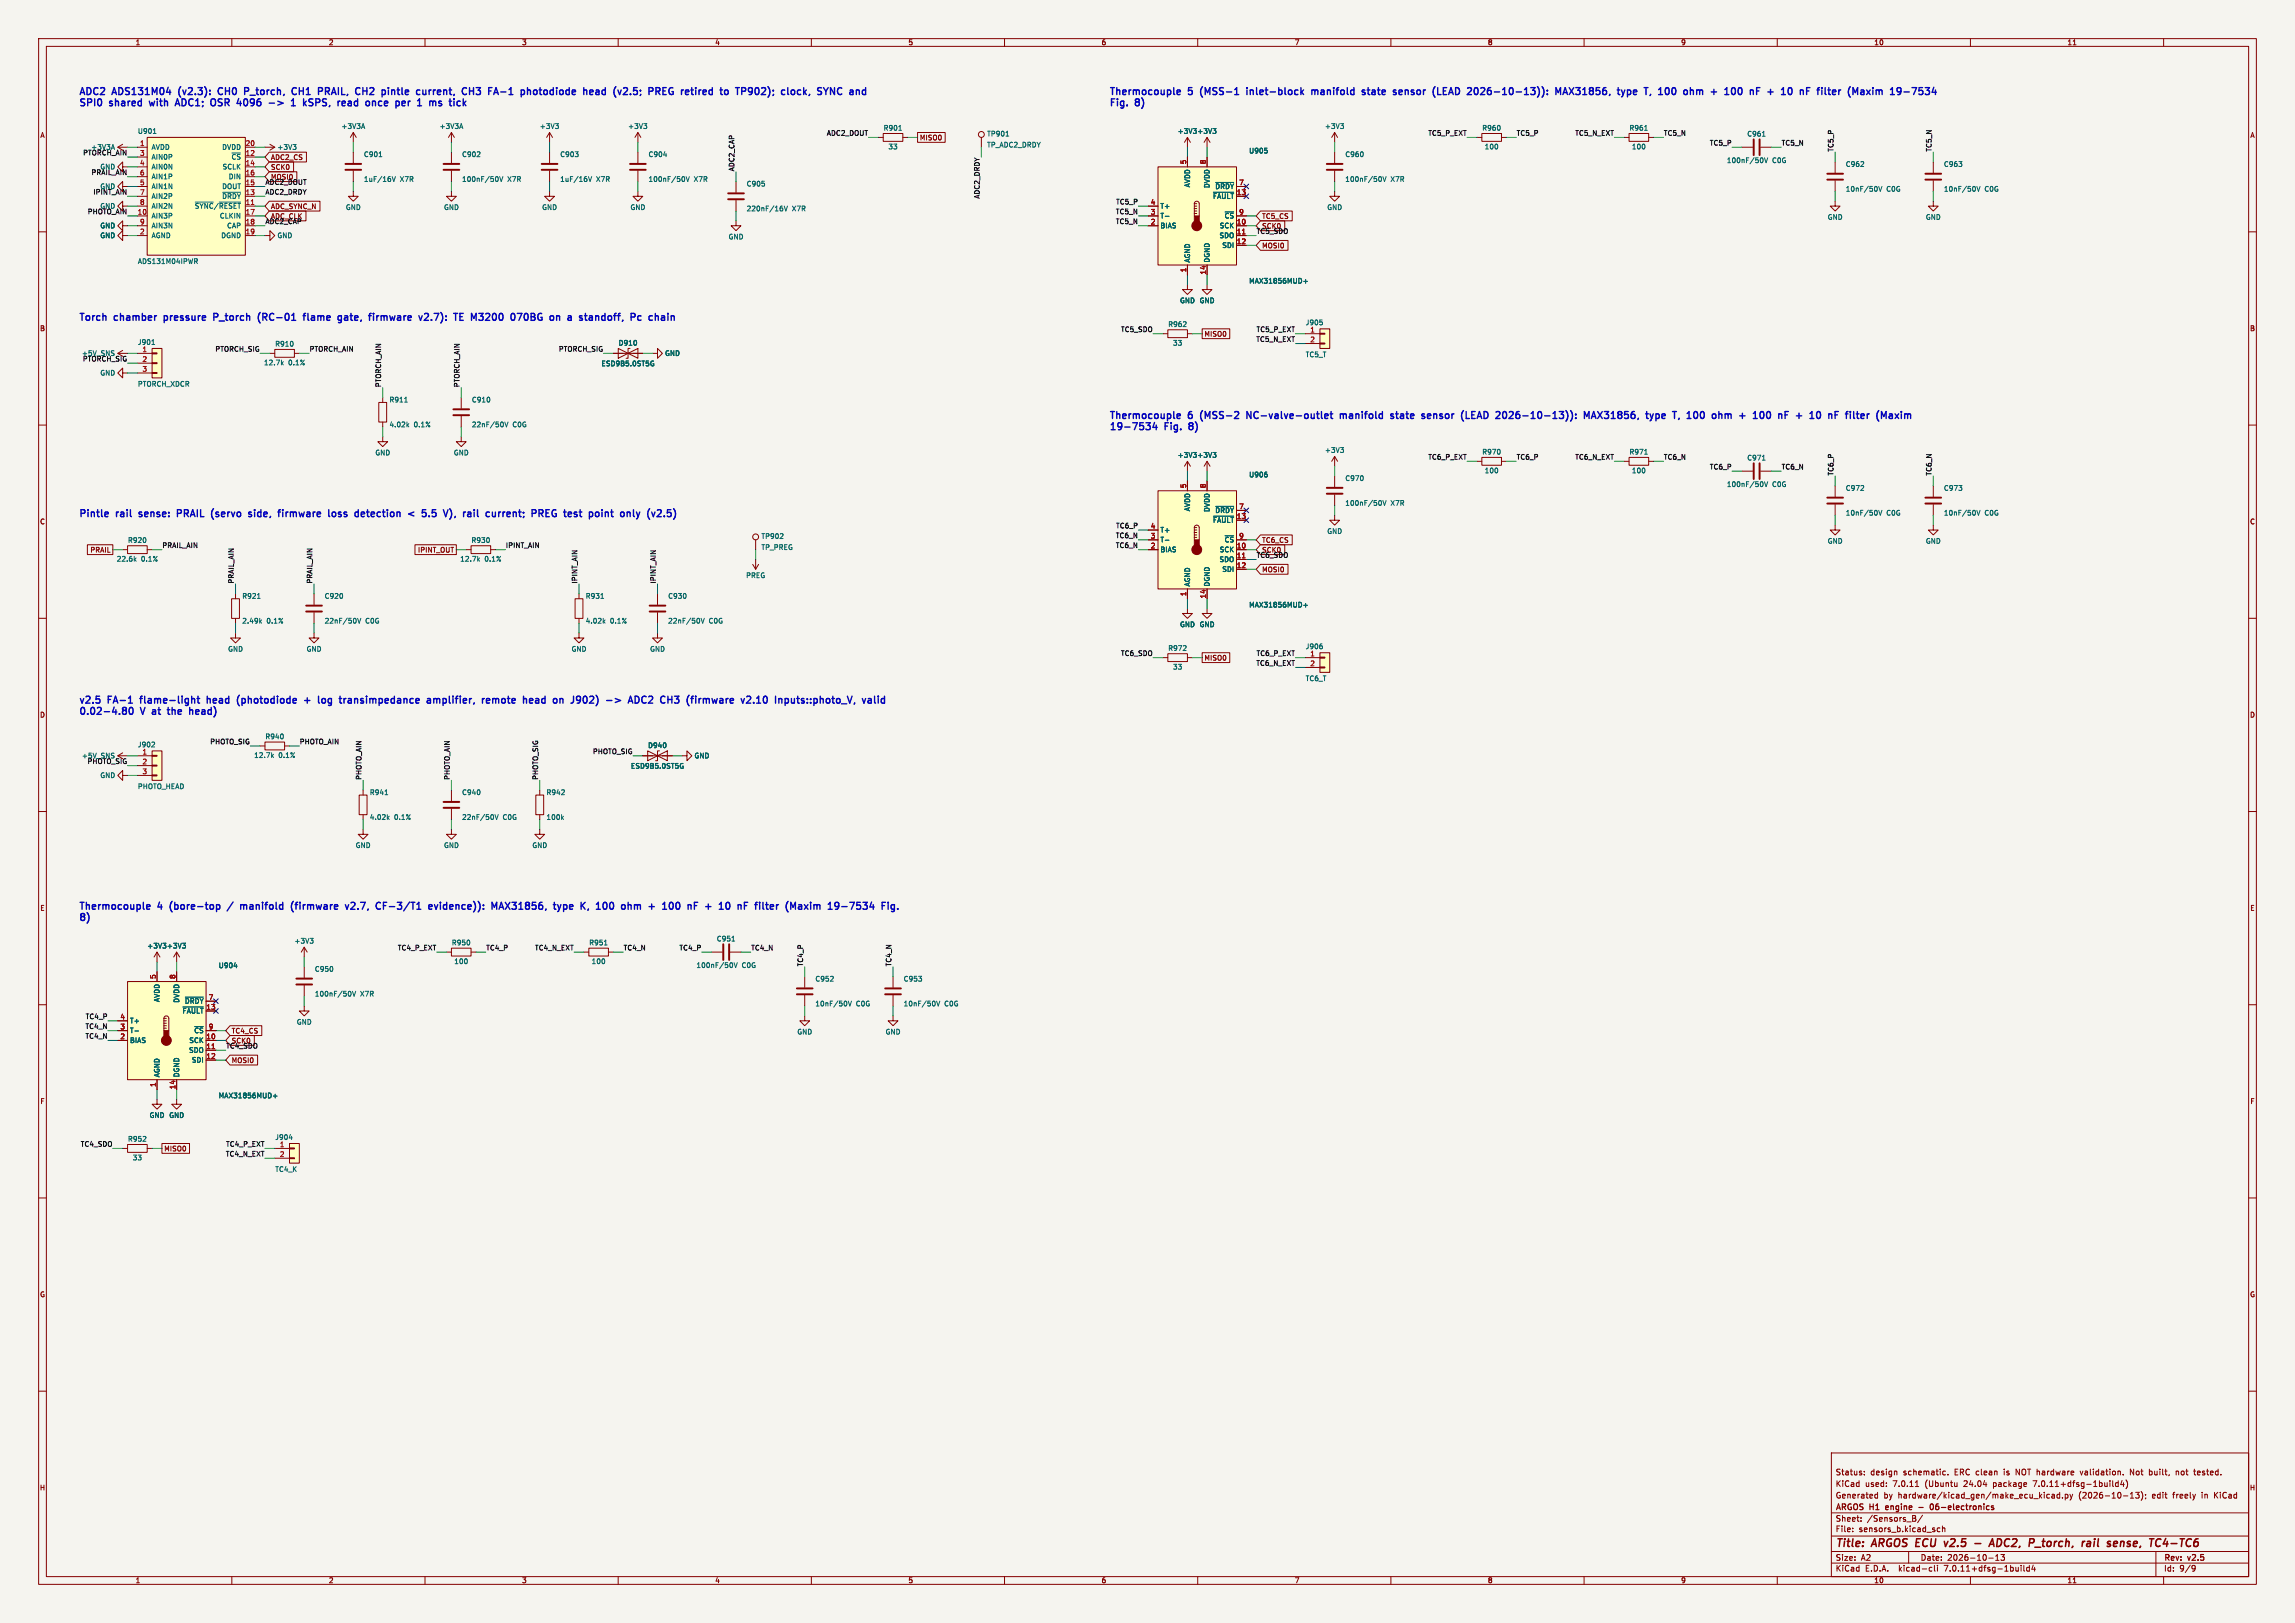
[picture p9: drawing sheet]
<svg xmlns="http://www.w3.org/2000/svg" width="594mm" height="420mm" viewBox="0 0 594 420" stroke-linecap="round" stroke-linejoin="round" font-family="sans-serif">
<defs><g id="words">
<g font-size="2.8" fill="#840000">
<text x="475" y="400.9">Title:</text>
<text x="484.7" y="400.9">ARGOS ECU</text>
<text x="504.9" y="400.9">v2.5</text>
<text x="518.3" y="400.9">ADC2,</text>
<text x="529.2" y="400.9">P_torch,</text>
<text x="543.7" y="400.9">rail</text>
<text x="551.1" y="400.9">sense,</text>
<text x="562.9" y="400.9">TC4-TC6</text>
</g>
<g font-size="2.5" fill="#0000c2">
<text x="20.3" y="25.5">ADC2</text>
<text x="20.3" y="28.4">SPI0</text>
<text x="28.5" y="28.4">shared</text>
<text x="29.3" y="25.5">ADS131M04</text>
<text x="39.6" y="28.4">with</text>
<text x="47" y="25.5">(v2.3):</text>
<text x="47.1" y="28.4">ADC1;</text>
<text x="56.9" y="28.4">OSR</text>
<text x="58.1" y="25.5">CH0</text>
<text x="64.4" y="28.4">4096</text>
<text x="65.5" y="25.5">P_torch,</text>
<text x="78.6" y="25.5">CH1</text>
<text x="79.9" y="28.4">1</text>
<text x="83.7" y="28.4">kSPS,</text>
<text x="86.1" y="25.5">PRAIL,</text>
<text x="93.3" y="28.4">read</text>
<text x="96.5" y="25.5">CH2</text>
<text x="101.3" y="28.4">once</text>
<text x="104" y="25.5">pintle</text>
<text x="109.8" y="28.4">per</text>
<text x="113.7" y="25.5">current,</text>
<text x="116.1" y="28.4">1</text>
<text x="119.9" y="28.4">ms</text>
<text x="126.3" y="25.5">CH3</text>
<text x="133.8" y="25.5">FA-1</text>
<text x="142.9" y="25.5">photodiode</text>
<text x="159.8" y="25.5">head</text>
<text x="168.3" y="25.5">(v2.5;</text>
<text x="178.1" y="25.5">PREG</text>
<text x="187.2" y="25.5">retired</text>
<text x="198.2" y="25.5">to</text>
<text x="202.9" y="25.5">TP902);</text>
<text x="215.4" y="25.5">clock,</text>
<text x="287" y="25.5">Thermocouple</text>
<text x="287" y="28.4">Fig.</text>
<text x="294" y="28.4">8)</text>
<text x="307.7" y="25.5">5</text>
<text x="311.5" y="25.5">(MSS-1</text>
<text x="324.2" y="25.5">inlet-block</text>
<text x="341.8" y="25.5">manifold</text>
<text x="355.6" y="25.5">state</text>
<text x="364.4" y="25.5">sensor</text>
<text x="375.3" y="25.5">(LEAD</text>
<text x="385" y="25.5">2026-10-13)):</text>
<text x="408.5" y="25.5">MAX31856,</text>
<text x="425.4" y="25.5">type</text>
<text x="433" y="25.5">T,</text>
<text x="437.3" y="25.5">100</text>
<text x="444.6" y="25.5">ohm</text>
<text x="452.3" y="25.5">+</text>
<text x="456.6" y="25.5">100</text>
<text x="463.9" y="25.5">nF</text>
<text x="473.5" y="25.5">10</text>
<text x="479" y="25.5">nF</text>
<text x="484.2" y="25.5">filter</text>
<text x="492.9" y="25.5">(Maxim</text>
<text x="20.3" y="83.9">Torch</text>
<text x="29.7" y="83.9">chamber</text>
<text x="43.3" y="83.9">pressure</text>
<text x="56.9" y="83.9">P_torch</text>
<text x="69.1" y="83.9">(RC-01</text>
<text x="81.6" y="83.9">flame</text>
<text x="91.2" y="83.9">gate,</text>
<text x="100" y="83.9">firmware</text>
<text x="113.7" y="83.9">v2.7):</text>
<text x="123.5" y="83.9">TE</text>
<text x="128.6" y="83.9">M3200</text>
<text x="139.6" y="83.9">070BG</text>
<text x="150.4" y="83.9">on</text>
<text x="155.8" y="83.9">a</text>
<text x="159.5" y="83.9">standoff,</text>
<text x="173.5" y="83.9">Pc</text>
<text x="287" y="109.3">Thermocouple</text>
<text x="287" y="112.2">19-7534</text>
<text x="301.6" y="112.2">Fig.</text>
<text x="307.7" y="109.3">6</text>
<text x="308.6" y="112.2">8)</text>
<text x="311.5" y="109.3">(MSS-2</text>
<text x="324.2" y="109.3">NC-valve-outlet</text>
<text x="349.1" y="109.3">manifold</text>
<text x="363" y="109.3">state</text>
<text x="371.7" y="109.3">sensor</text>
<text x="382.7" y="109.3">(LEAD</text>
<text x="392.4" y="109.3">2026-10-13)):</text>
<text x="415.9" y="109.3">MAX31856,</text>
<text x="432.7" y="109.3">type</text>
<text x="440.4" y="109.3">T,</text>
<text x="444.7" y="109.3">100</text>
<text x="452" y="109.3">ohm</text>
<text x="459.7" y="109.3">+</text>
<text x="464" y="109.3">100</text>
<text x="471.3" y="109.3">nF</text>
<text x="480.8" y="109.3">10</text>
<text x="486.4" y="109.3">nF</text>
<text x="491.6" y="109.3">filter</text>
<text x="20.3" y="134.7">Pintle</text>
<text x="30.2" y="134.7">rail</text>
<text x="36.8" y="134.7">sense:</text>
<text x="47.4" y="134.7">PRAIL</text>
<text x="57" y="134.7">(servo</text>
<text x="67.4" y="134.7">side,</text>
<text x="75.8" y="134.7">firmware</text>
<text x="89.5" y="134.7">loss</text>
<text x="97.1" y="134.7">detection</text>
<text x="111.6" y="134.7">&lt;</text>
<text x="115.9" y="134.7">5.5</text>
<text x="122.3" y="134.7">V),</text>
<text x="128" y="134.7">rail</text>
<text x="134.6" y="134.7">current;</text>
<text x="147.1" y="134.7">PREG</text>
<text x="156.3" y="134.7">test</text>
<text x="163.4" y="134.7">point</text>
<text x="172.3" y="134.7">only</text>
<text x="20.3" y="183">v2.5</text>
<text x="20.3" y="185.9">0.02-4.80</text>
<text x="28.1" y="183">FA-1</text>
<text x="37.2" y="183">flame-light</text>
<text x="40.3" y="185.9">at</text>
<text x="45" y="185.9">the</text>
<text x="51.3" y="185.9">head)</text>
<text x="55.1" y="183">head</text>
<text x="63.7" y="183">(photodiode</text>
<text x="81.8" y="183">+</text>
<text x="86.1" y="183">log</text>
<text x="92.4" y="183">transimpedance</text>
<text x="115.7" y="183">amplifier,</text>
<text x="130.7" y="183">remote</text>
<text x="142" y="183">head</text>
<text x="150.6" y="183">on</text>
<text x="155.9" y="183">J902)</text>
<text x="165.7" y="183">-&gt;</text>
<text x="172.3" y="183">ADC2</text>
<text x="181.2" y="183">CH3</text>
<text x="188.7" y="183">(firmware</text>
<text x="203.6" y="183">v2.10</text>
<text x="213" y="183">Inputs::photo_V,</text>
<text x="20.3" y="236.3">Thermocouple</text>
<text x="20.3" y="239.2">8)</text>
<text x="41" y="236.3">4</text>
<text x="44.8" y="236.3">(bore-top</text>
<text x="64.5" y="236.3">manifold</text>
<text x="78.3" y="236.3">(firmware</text>
<text x="93.2" y="236.3">v2.7,</text>
<text x="101.8" y="236.3">CF-3/T1</text>
<text x="116.2" y="236.3">evidence)):</text>
<text x="133.2" y="236.3">MAX31856,</text>
<text x="150" y="236.3">type</text>
<text x="157.7" y="236.3">K,</text>
<text x="162.4" y="236.3">100</text>
<text x="169.7" y="236.3">ohm</text>
<text x="177.4" y="236.3">+</text>
<text x="181.7" y="236.3">100</text>
<text x="189" y="236.3">nF</text>
<text x="198.5" y="236.3">10</text>
<text x="204.1" y="236.3">nF</text>
<text x="209.3" y="236.3">filter</text>
<text x="217.9" y="236.3">(Maxim</text>
<text x="229.6" y="236.3">19-7534</text>
</g>
<g font-size="2.1" fill="#840000">
<text x="475" y="382">Status:</text>
<text x="484.1" y="382">design</text>
<text x="492.7" y="382">schematic.</text>
<text x="506" y="382">ERC clean</text>
<text x="519.1" y="382">is</text>
<text x="522.3" y="382">NOT hardware</text>
<text x="539.3" y="382">validation.</text>
<text x="552.3" y="382">Not</text>
<text x="557.4" y="382">built,</text>
<text x="564.5" y="382">not</text>
<text x="569.4" y="382">tested.</text>
<text x="475" y="388">Generated</text>
<text x="475" y="385">KiCad</text>
<text x="482.7" y="385">used:</text>
<text x="487.5" y="388">by</text>
<text x="490" y="385">7.0.11</text>
<text x="491.3" y="388">hardware/kicad_gen/make_ecu_kicad.py</text>
<text x="498.4" y="385">(Ubuntu</text>
<text x="508.6" y="385">24.04</text>
<text x="516.3" y="385">package</text>
<text x="526.8" y="385">7.0.11+dfsg-1build4)</text>
<text x="538.2" y="388">(2026-10-13);</text>
<text x="557.3" y="388">edit</text>
<text x="562.9" y="388">freely</text>
<text x="570.4" y="388">in</text>
<text x="573.8" y="388">KiCad</text>
<text x="475" y="394">Sheet:</text>
<text x="475" y="391.2">ARGOS H1</text>
<text x="483.2" y="394">/Sensors_B/</text>
<text x="488.8" y="391.2">engine</text>
<text x="501.5" y="391.2">06-electronics</text>
<text x="475" y="396.7">File:</text>
<text x="481.1" y="396.7">sensors_b.kicad_sch</text>
<text x="475" y="406.9">KiCad</text>
<text x="475" y="404.1">Size:</text>
<text x="481.7" y="404.1">A2</text>
<text x="482.7" y="406.9">E.D.A.</text>
<text x="491.6" y="406.9">kicad-cli</text>
<text x="497" y="404.1">Date:</text>
<text x="503.5" y="406.9">7.0.11+dfsg-1build4</text>
<text x="504" y="404.1">2026-10-13</text>
<text x="560" y="404.3">Rev:</text>
<text x="560" y="406.9">Id:</text>
<text x="564.1" y="406.9">9/9</text>
<text x="566.4" y="404.3">v2.5</text>
</g>
<g font-size="1.8" fill="#840000">
<text x="35" y="11.9">1</text>
<text x="85" y="11.9">2</text>
<text x="135" y="11.9">3</text>
<text x="185" y="11.9">4</text>
<text x="235" y="11.9">5</text>
<text x="285" y="11.9">6</text>
<text x="335" y="11.9">7</text>
<text x="385" y="11.9">8</text>
<text x="435" y="11.9">9</text>
<text x="485" y="11.9">10</text>
<text x="535" y="11.9">11</text>
<text x="10.3" y="35.9">A</text>
<text x="582.3" y="35.9">A</text>
<text x="70" y="41.6">ADC2_CS</text>
<text x="238" y="36.5">MISO0</text>
<text x="70" y="44.1">SCK0</text>
<text x="70" y="54.3">ADC_SYNC_N</text>
<text x="326.6" y="56.8">TC5_CS</text>
<text x="326.6" y="64.5">MOSI0</text>
<text x="10.3" y="85.9">B</text>
<text x="311.6" y="87.3">MISO0</text>
<text x="582.3" y="85.9">B</text>
<text x="10.3" y="135.9">C</text>
<text x="582.3" y="135.9">C</text>
<text x="23.3" y="143.2">PRAIL</text>
<text x="108.1" y="143.2">IPINT_OUT</text>
<text x="326.6" y="140.7">TC6_CS</text>
<text x="326.6" y="148.3">MOSI0</text>
<text x="311.6" y="171.1">MISO0</text>
<text x="10.3" y="185.9">D</text>
<text x="582.3" y="185.9">D</text>
<text x="10.3" y="235.9">E</text>
<text x="582.3" y="235.9">E</text>
<text x="59.8" y="267.7">TC4_CS</text>
<text x="59.8" y="275.3">MOSI0</text>
<text x="10.3" y="285.9">F</text>
<text x="582.3" y="285.9">F</text>
<text x="42.4" y="298.1">MISO0</text>
<text x="10.3" y="335.9">G</text>
<text x="582.3" y="335.9">G</text>
<text x="10.2" y="385.9">H</text>
<text x="582.2" y="385.9">H</text>
<text x="35" y="409.9">1</text>
<text x="85" y="409.9">2</text>
<text x="135" y="409.9">3</text>
<text x="185" y="409.9">4</text>
<text x="235" y="409.9">5</text>
<text x="285" y="409.9">6</text>
<text x="335" y="409.9">7</text>
<text x="385" y="409.9">8</text>
<text x="435" y="409.9">9</text>
<text x="485" y="409.9">10</text>
<text x="535" y="409.9">11</text>
</g>
<g font-size="1.8" fill="#006464">
<text x="35.6" y="34.8">U901</text>
<text x="88.3" y="33.6">+3V3A</text>
<text x="113.7" y="33.6">+3V3A</text>
<text x="139.6" y="33.6">+3V3</text>
<text x="162.5" y="33.6">+3V3</text>
<text x="228.6" y="34">R901</text>
<text x="255.4" y="35.5">TP901</text>
<text x="304.7" y="34.8">+3V3 +3V3</text>
<text x="342.8" y="33.6">+3V3</text>
<text x="383.5" y="34">R960</text>
<text x="421.6" y="34">R961</text>
<text x="452.1" y="35.5">C961</text>
<text x="39.1" y="39">AVDD</text>
<text x="39.1" y="41.5">AIN0P</text>
<text x="57.4" y="39">DVDD</text>
<text x="59.8" y="41.5">~{CS}</text>
<text x="71.7" y="39">+3V3</text>
<text x="94.1" y="40.8">C901</text>
<text x="119.5" y="40.8">C902</text>
<text x="144.9" y="40.8">C903</text>
<text x="167.7" y="40.8">C904</text>
<text x="229.8" y="38.8">33</text>
<text x="255.4" y="38.4">TP_ADC2_DRDY</text>
<text x="323.2" y="39.9">U905</text>
<text x="348.1" y="40.8">C960</text>
<text x="384.2" y="38.8">100</text>
<text x="422.3" y="38.8">100</text>
<text x="39.1" y="44">AIN0N</text>
<text x="39.1" y="46.6">AIN1P</text>
<text x="57.5" y="44">SCLK</text>
<text x="59.1" y="46.6">DIN</text>
<text x="94.1" y="47.3">1uF/16V</text>
<text x="103.5" y="47.3">X7R</text>
<text x="119.5" y="47.3">100nF/50V</text>
<text x="131.4" y="47.3">X7R</text>
<text x="144.9" y="47.3">1uF/16V</text>
<text x="154.3" y="47.3">X7R</text>
<text x="167.7" y="47.3">100nF/50V</text>
<text x="179.6" y="47.3">X7R</text>
<text x="348.1" y="47.3">100nF/50V</text>
<text x="360" y="47.3">X7R</text>
<text x="446.8" y="42.4">100nF/50V</text>
<text x="458.7" y="42.4">C0G</text>
<text x="477.6" y="43.4">C962</text>
<text x="503" y="43.4">C963</text>
<text x="39.1" y="49.1">AIN1N</text>
<text x="39.1" y="51.7">AIN2P</text>
<text x="57.4" y="51.7">~{DRDY}</text>
<text x="57.4" y="49.1">DOUT</text>
<text x="193.1" y="48.5">C905</text>
<text x="308.2" y="48.6" transform="rotate(-90 308.2 48.6)">AVDD</text>
<text x="313.3" y="48.8" transform="rotate(-90 313.3 48.8)">DVDD</text>
<text x="313.8" y="51.7">~{FAULT}</text>
<text x="314.4" y="49.1">~{DRDY}</text>
<text x="477.6" y="49.8">10nF/50V</text>
<text x="488.3" y="49.8">C0G</text>
<text x="503" y="49.8">10nF/50V</text>
<text x="513.7" y="49.8">C0G</text>
<text x="25.8" y="59.3">GND</text>
<text x="39.1" y="56.7">AIN3P</text>
<text x="39.1" y="54.2">AIN2N</text>
<text x="39.1" y="59.3">AIN3N</text>
<text x="56.8" y="56.7">CLKIN</text>
<text x="58.7" y="59.3">CAP</text>
<text x="89.4" y="54.5">GND</text>
<text x="114.8" y="54.5">GND</text>
<text x="140.2" y="54.5">GND</text>
<text x="163.1" y="54.5">GND</text>
<text x="193.1" y="54.9">220nF/16V</text>
<text x="205" y="54.9">X7R</text>
<text x="300.2" y="59.3">BIAS</text>
<text x="300.2" y="56.7">T-</text>
<text x="300.2" y="54.2">T+</text>
<text x="315.6" y="59.3">SCK</text>
<text x="316.8" y="56.7">~{CS}</text>
<text x="343.4" y="54.5">GND</text>
<text x="472.9" y="57.1">GND</text>
<text x="498.3" y="57.1">GND</text>
<text x="25.8" y="61.8">GND</text>
<text x="39.1" y="61.8">AGND</text>
<text x="57.1" y="61.8">DGND</text>
<text x="71.7" y="61.8">GND</text>
<text x="188.5" y="62.2">GND</text>
<text x="315.5" y="61.8">SDO</text>
<text x="316.2" y="64.4">SDI</text>
<text x="35.6" y="68.5">ADS131M04IPWR</text>
<text x="308.2" y="68.1" transform="rotate(-90 308.2 68.1)">AGND</text>
<text x="313.3" y="68.1" transform="rotate(-90 313.3 68.1)">DGND</text>
<text x="323.2" y="73.6">MAX31856MUD+</text>
<text x="305.3" y="78.7">GND GND</text>
<text x="35.6" y="89.4">J901</text>
<text x="71.1" y="89.9">R910</text>
<text x="160" y="89.6">D910</text>
<text x="302.2" y="84.8">R962</text>
<text x="303.5" y="89.6">33</text>
<text x="337.8" y="84.4">J905</text>
<text x="68.2" y="94.7">12.7k</text>
<text x="74.6" y="94.7">0.1%</text>
<text x="155.6" y="95">ESD9B5.0ST5G</text>
<text x="172" y="92.3">GND</text>
<text x="337.8" y="92.6">TC5_T</text>
<text x="25.8" y="97.4">GND</text>
<text x="35.6" y="100.3">PTORCH_XDCR</text>
<text x="100.7" y="104.3">R911</text>
<text x="122" y="104.3">C910</text>
<text x="100.7" y="110.8">4.02k</text>
<text x="107.1" y="110.8">0.1%</text>
<text x="122" y="110.8">22nF/50V</text>
<text x="132.7" y="110.8">C0G</text>
<text x="97" y="118">GND</text>
<text x="117.3" y="118">GND</text>
<text x="304.7" y="118.6">+3V3 +3V3</text>
<text x="342.8" y="117.4">+3V3</text>
<text x="383.5" y="117.8">R970</text>
<text x="421.6" y="117.8">R971</text>
<text x="452.1" y="119.4">C971</text>
<text x="323.2" y="123.7">U906</text>
<text x="348.1" y="124.7">C970</text>
<text x="384.2" y="122.7">100</text>
<text x="422.3" y="122.7">100</text>
<text x="348.1" y="131.1">100nF/50V</text>
<text x="360" y="131.1">X7R</text>
<text x="446.8" y="126.2">100nF/50V</text>
<text x="458.7" y="126.2">C0G</text>
<text x="477.6" y="127.2">C972</text>
<text x="503" y="127.2">C973</text>
<text x="308.2" y="132.4" transform="rotate(-90 308.2 132.4)">AVDD</text>
<text x="313.3" y="132.6" transform="rotate(-90 313.3 132.6)">DVDD</text>
<text x="313.8" y="135.5">~{FAULT}</text>
<text x="314.4" y="132.9">~{DRDY}</text>
<text x="477.6" y="133.6">10nF/50V</text>
<text x="488.3" y="133.6">C0G</text>
<text x="503" y="133.6">10nF/50V</text>
<text x="513.7" y="133.6">C0G</text>
<text x="33" y="140.7">R920</text>
<text x="121.9" y="140.7">R930</text>
<text x="196.9" y="139.6">TP902</text>
<text x="196.9" y="142.5">TP_PREG</text>
<text x="300.2" y="143.1">BIAS</text>
<text x="300.2" y="140.6">T-</text>
<text x="300.2" y="138">T+</text>
<text x="315.6" y="143.1">SCK</text>
<text x="316.8" y="140.6">~{CS}</text>
<text x="343.4" y="138.4">GND</text>
<text x="472.9" y="140.9">GND</text>
<text x="498.3" y="140.9">GND</text>
<text x="30.1" y="145.5">22.6k</text>
<text x="36.5" y="145.5">0.1%</text>
<text x="119" y="145.5">12.7k</text>
<text x="125.4" y="145.5">0.1%</text>
<text x="193" y="149.8">PREG</text>
<text x="315.5" y="145.6">SDO</text>
<text x="316.2" y="148.2">SDI</text>
<text x="62.6" y="155.1">R921</text>
<text x="83.9" y="155.1">C920</text>
<text x="151.5" y="155.1">R931</text>
<text x="172.8" y="155.1">C930</text>
<text x="308.2" y="151.9" transform="rotate(-90 308.2 151.9)">AGND</text>
<text x="313.3" y="151.9" transform="rotate(-90 313.3 151.9)">DGND</text>
<text x="62.6" y="161.6">2.49k</text>
<text x="69" y="161.6">0.1%</text>
<text x="83.9" y="161.6">22nF/50V</text>
<text x="94.6" y="161.6">C0G</text>
<text x="151.5" y="161.6">4.02k</text>
<text x="157.9" y="161.6">0.1%</text>
<text x="172.8" y="161.6">22nF/50V</text>
<text x="183.5" y="161.6">C0G</text>
<text x="323.2" y="157.4">MAX31856MUD+</text>
<text x="305.3" y="162.5">GND GND</text>
<text x="58.9" y="168.8">GND</text>
<text x="79.2" y="168.8">GND</text>
<text x="147.8" y="168.8">GND</text>
<text x="168.1" y="168.8">GND</text>
<text x="302.2" y="168.6">R972</text>
<text x="303.5" y="173.5">33</text>
<text x="337.8" y="168.2">J906</text>
<text x="337.8" y="176.5">TC6_T</text>
<text x="68.6" y="191.5">R940</text>
<text x="35.6" y="193.6">J902</text>
<text x="65.7" y="196.3">12.7k</text>
<text x="72.1" y="196.3">0.1%</text>
<text x="167.6" y="193.8">D940</text>
<text x="179.6" y="196.4">GND</text>
<text x="25.8" y="201.5">GND</text>
<text x="163.2" y="199.1">ESD9B5.0ST5G</text>
<text x="35.6" y="204.4">PHOTO_HEAD</text>
<text x="95.6" y="205.9">R941</text>
<text x="119.5" y="205.9">C940</text>
<text x="141.3" y="205.9">R942</text>
<text x="95.6" y="212.4">4.02k</text>
<text x="102" y="212.4">0.1%</text>
<text x="119.5" y="212.4">22nF/50V</text>
<text x="130.1" y="212.4">C0G</text>
<text x="141.3" y="212.4">100k</text>
<text x="91.9" y="219.6">GND</text>
<text x="114.8" y="219.6">GND</text>
<text x="137.7" y="219.6">GND</text>
<text x="38" y="245.6">+3V3 +3V3</text>
<text x="76.1" y="244.4">+3V3</text>
<text x="116.8" y="244.8">R950</text>
<text x="152.4" y="244.8">R951</text>
<text x="185.4" y="243.8">C951</text>
<text x="56.5" y="250.7">U904</text>
<text x="81.4" y="251.7">C950</text>
<text x="117.5" y="249.7">100</text>
<text x="153" y="249.7">100</text>
<text x="180.1" y="250.7">100nF/50V</text>
<text x="192" y="250.7">C0G</text>
<text x="210.9" y="254.2">C952</text>
<text x="233.8" y="254.2">C953</text>
<text x="41.5" y="259.4" transform="rotate(-90 41.5 259.4)">AVDD</text>
<text x="46.6" y="259.6" transform="rotate(-90 46.6 259.6)">DVDD</text>
<text x="47.1" y="262.5">~{FAULT}</text>
<text x="47.7" y="259.9">~{DRDY}</text>
<text x="81.4" y="258.1">100nF/50V</text>
<text x="93.3" y="258.1">X7R</text>
<text x="210.9" y="260.6">10nF/50V</text>
<text x="221.6" y="260.6">C0G</text>
<text x="233.8" y="260.6">10nF/50V</text>
<text x="244.4" y="260.6">C0G</text>
<text x="33.5" y="267.6">T-</text>
<text x="33.5" y="265">T+</text>
<text x="50.1" y="267.6">~{CS}</text>
<text x="76.7" y="265.4">GND</text>
<text x="206.2" y="267.9">GND</text>
<text x="229.1" y="267.9">GND</text>
<text x="33.5" y="270.1">BIAS</text>
<text x="48.8" y="272.6">SDO</text>
<text x="48.9" y="270.1">SCK</text>
<text x="49.5" y="275.2">SDI</text>
<text x="41.5" y="278.9" transform="rotate(-90 41.5 278.9)">AGND</text>
<text x="46.6" y="278.9" transform="rotate(-90 46.6 278.9)">DGND</text>
<text x="56.5" y="284.4">MAX31856MUD+</text>
<text x="38.6" y="289.5">GND GND</text>
<text x="33" y="295.6">R952</text>
<text x="71.1" y="295.2">J904</text>
<text x="34.2" y="300.5">33</text>
<text x="71.1" y="303.5">TC4_K</text>
</g>
<g font-size="1.8" fill="#0f0f0f">
<text x="213.9" y="35.2">ADC2_DOUT</text>
<text x="369.5" y="35.2">TC5_P_EXT</text>
<text x="392.4" y="35.2">TC5_P</text>
<text x="407.6" y="35.2">TC5_N_EXT</text>
<text x="430.5" y="35.2">TC5_N</text>
<text x="21.4" y="40.3">PTORCH_AIN</text>
<text x="23.5" y="39">+3V3A</text>
<text x="442.4" y="37.7">TC5_P</text>
<text x="461" y="37.7">TC5_N</text>
<text x="474.6" y="39.4" transform="rotate(-90 474.6 39.4)">TC5_P</text>
<text x="500" y="39.4" transform="rotate(-90 500 39.4)">TC5_N</text>
<text x="23.6" y="45.4">PRAIL_AIN</text>
<text x="25.8" y="44">GND</text>
<text x="68.6" y="47.9">ADC2_DOUT</text>
<text x="70" y="46.7">MOSI0</text>
<text x="190.2" y="44.4" transform="rotate(-90 190.2 44.4)">ADC2_CAP</text>
<text x="24" y="50.4">IPINT_AIN</text>
<text x="25.8" y="49.1">GND</text>
<text x="68.6" y="50.4">ADC2_DRDY</text>
<text x="253.7" y="51.5" transform="rotate(-90 253.7 51.5)">ADC2_DRDY</text>
<text x="288.8" y="53">TC5_P</text>
<text x="22.6" y="55.5">PHOTO_AIN</text>
<text x="25.8" y="54.2">GND</text>
<text x="68.6" y="58.1">ADC2_CAP</text>
<text x="70" y="56.8">ADC_CLK</text>
<text x="288.7" y="55.5">TC5_N</text>
<text x="288.7" y="58.1">TC5_N</text>
<text x="326.6" y="59.4">SCK0</text>
<text x="325.1" y="60.6">TC5_SDO</text>
<text x="290" y="86">TC5_SDO</text>
<text x="325" y="88.5">TC5_N_EXT</text>
<text x="325.1" y="86">TC5_P_EXT</text>
<text x="21.1" y="92.3">+5V_SNS</text>
<text x="21.3" y="93.6">PTORCH_SIG</text>
<text x="55.6" y="91.1">PTORCH_SIG</text>
<text x="80" y="91.1">PTORCH_AIN</text>
<text x="144.5" y="91.1">PTORCH_SIG</text>
<text x="98.7" y="100.3" transform="rotate(-90 98.7 100.3)">PTORCH_AIN</text>
<text x="119" y="100.3" transform="rotate(-90 119 100.3)">PTORCH_AIN</text>
<text x="369.5" y="119">TC6_P_EXT</text>
<text x="392.4" y="119">TC6_P</text>
<text x="407.6" y="119">TC6_N_EXT</text>
<text x="430.5" y="119">TC6_N</text>
<text x="442.4" y="121.6">TC6_P</text>
<text x="461" y="121.6">TC6_N</text>
<text x="474.6" y="123.2" transform="rotate(-90 474.6 123.2)">TC6_P</text>
<text x="500" y="123.2" transform="rotate(-90 500 123.2)">TC6_N</text>
<text x="288.8" y="136.8">TC6_P</text>
<text x="41.9" y="141.9">PRAIL_AIN</text>
<text x="130.8" y="141.9">IPINT_AIN</text>
<text x="288.7" y="141.9">TC6_N</text>
<text x="288.7" y="139.3">TC6_N</text>
<text x="326.6" y="143.2">SCK0</text>
<text x="325.1" y="144.4">TC6_SDO</text>
<text x="60.6" y="151.1" transform="rotate(-90 60.6 151.1)">PRAIL_AIN</text>
<text x="80.9" y="151.1" transform="rotate(-90 80.9 151.1)">PRAIL_AIN</text>
<text x="149.5" y="151.1" transform="rotate(-90 149.5 151.1)">IPINT_AIN</text>
<text x="169.8" y="151.1" transform="rotate(-90 169.8 151.1)">IPINT_AIN</text>
<text x="290" y="169.8">TC6_SDO</text>
<text x="325" y="172.4">TC6_N_EXT</text>
<text x="325.1" y="169.8">TC6_P_EXT</text>
<text x="21.1" y="196.4">+5V_SNS</text>
<text x="22.5" y="197.8">PHOTO_SIG</text>
<text x="54.3" y="192.7">PHOTO_SIG</text>
<text x="77.5" y="192.7">PHOTO_AIN</text>
<text x="153.3" y="195.2">PHOTO_SIG</text>
<text x="93.6" y="201.9" transform="rotate(-90 93.6 201.9)">PHOTO_AIN</text>
<text x="116.5" y="201.9" transform="rotate(-90 116.5 201.9)">PHOTO_AIN</text>
<text x="139.4" y="201.9" transform="rotate(-90 139.4 201.9)">PHOTO_SIG</text>
<text x="102.8" y="246">TC4_P_EXT</text>
<text x="125.7" y="246">TC4_P</text>
<text x="138.3" y="246">TC4_N_EXT</text>
<text x="161.3" y="246">TC4_N</text>
<text x="175.7" y="246">TC4_P</text>
<text x="194.3" y="246">TC4_N</text>
<text x="207.9" y="250.2" transform="rotate(-90 207.9 250.2)">TC4_P</text>
<text x="230.8" y="250.2" transform="rotate(-90 230.8 250.2)">TC4_N</text>
<text x="22.1" y="263.8">TC4_P</text>
<text x="22" y="266.4">TC4_N</text>
<text x="22" y="268.9">TC4_N</text>
<text x="58.4" y="271.4">TC4_SDO</text>
<text x="59.8" y="270.2">SCK0</text>
<text x="20.8" y="296.8">TC4_SDO</text>
<text x="58.3" y="299.4">TC4_N_EXT</text>
<text x="58.4" y="296.8">TC4_P_EXT</text>
</g>
<g font-size="1.8" fill="#a90000">
<text x="36.1" y="37.8">1</text>
<text x="36.1" y="40.4">3</text>
<text x="63.5" y="40.4">12</text>
<text x="63.5" y="37.8">20</text>
<text x="36.1" y="42.9">4</text>
<text x="36.1" y="45.5">6</text>
<text x="63.5" y="42.9">14</text>
<text x="63.5" y="45.5">16</text>
<text x="307.1" y="42.6" transform="rotate(-90 307.1 42.6)">5</text>
<text x="312.2" y="42.6" transform="rotate(-90 312.2 42.6)">8</text>
<text x="36.1" y="48">5</text>
<text x="36.1" y="50.5">7</text>
<text x="36.1" y="53.1">8</text>
<text x="63.5" y="53.1">11</text>
<text x="63.5" y="50.5">13</text>
<text x="63.5" y="48">15</text>
<text x="297.7" y="53.1">4</text>
<text x="320" y="50.5">13</text>
<text x="320.6" y="48">7</text>
<text x="35.5" y="55.6">10</text>
<text x="36.1" y="58.2">9</text>
<text x="50.3" y="54.2">~{SYNC}/~{RESET}</text>
<text x="63.5" y="55.6">17</text>
<text x="63.5" y="58.2">18</text>
<text x="297.7" y="58.2">2</text>
<text x="297.7" y="55.6">3</text>
<text x="320" y="58.2">10</text>
<text x="320.6" y="55.6">9</text>
<text x="36.1" y="60.7">2</text>
<text x="63.5" y="60.7">19</text>
<text x="320" y="60.7">11</text>
<text x="320" y="63.2">12</text>
<text x="307.1" y="70.6" transform="rotate(-90 307.1 70.6)">1</text>
<text x="312.2" y="71.2" transform="rotate(-90 312.2 71.2)">14</text>
<text x="339" y="86.1">1</text>
<text x="339" y="88.6">2</text>
<text x="36.8" y="91.2">1</text>
<text x="36.8" y="93.7">2</text>
<text x="36.8" y="96.3">3</text>
<text x="307.1" y="126.4" transform="rotate(-90 307.1 126.4)">5</text>
<text x="312.2" y="126.4" transform="rotate(-90 312.2 126.4)">8</text>
<text x="320.6" y="131.8">7</text>
<text x="297.7" y="136.9">4</text>
<text x="320" y="134.4">13</text>
<text x="297.7" y="142">2</text>
<text x="297.7" y="139.4">3</text>
<text x="320" y="142">10</text>
<text x="320.6" y="139.4">9</text>
<text x="320" y="144.5">11</text>
<text x="320" y="147.1">12</text>
<text x="307.1" y="154.4" transform="rotate(-90 307.1 154.4)">1</text>
<text x="312.2" y="155" transform="rotate(-90 312.2 155)">14</text>
<text x="339" y="169.9">1</text>
<text x="339" y="172.5">2</text>
<text x="36.8" y="195.3">1</text>
<text x="36.8" y="197.9">2</text>
<text x="36.8" y="200.4">3</text>
<text x="40.4" y="253.4" transform="rotate(-90 40.4 253.4)">5</text>
<text x="45.5" y="253.4" transform="rotate(-90 45.5 253.4)">8</text>
<text x="31" y="263.9">4</text>
<text x="53.3" y="261.4">13</text>
<text x="53.9" y="258.8">7</text>
<text x="31" y="269">2</text>
<text x="31" y="266.4">3</text>
<text x="53.3" y="269">10</text>
<text x="53.9" y="266.4">9</text>
<text x="53.3" y="271.5">11</text>
<text x="53.3" y="274.1">12</text>
<text x="40.4" y="281.4" transform="rotate(-90 40.4 281.4)">1</text>
<text x="45.5" y="282" transform="rotate(-90 45.5 282)">14</text>
<text x="72.3" y="296.9">1</text>
<text x="72.3" y="299.5">2</text>
</g>
</g></defs>
<path d="M0 0h594v420h-594z" fill="#f5f4ef" stroke="#f5f4ef" stroke-width=".26"/>
<g fill="none" stroke="#840000" stroke-width=".26">
<path d="M10 10h574v400h-574zM12 12h570v396h-570zM60 10v2M110 10v2M160 10v2M210 10v2M260 10v2M310 10v2M360 10v2M410 10v2M460 10v2M510 10v2"/>
<path d="M536.6 11.6h.7M560 10v2M30.5 38.1h2.5M31.7 37.3l-1.2 .8 1.2 .8M35.6 38.1h2.5M38.1 35.6h25.4v30.4h-25.4zM63.5 38.1h2.5M68.6 38.1h2.5M69.7 39.4h9.6v2.5h-9.6l-1.1-1.3zM69.8 37.3l1.3 .8-1.3 .8M90.7 35.6l.7-1.3 .8 1.3M91.4 34.3v2.5"/>
<path d="M91.4 39.4v2.8M116.1 35.6l.7-1.3 .8 1.3M116.8 34.3v2.5M116.8 39.4v2.8M141.5 35.6l.7-1.3 .8 1.3M142.2 34.3v2.5M142.2 39.4v2.8M164.3 35.6l.8-1.3 .8 1.3M165.1 34.3v2.5M165.1 39.4v2.8M227.3 35.6h1.3M228.6 34.5h5.1v2.1h-5.1z"/>
<path d="M233.7 35.6h1.2M237.5 34.3h7.1v2.5h-7.1zM254 35.6v2.5M306.6 36.8l.7-1.2 .8 1.2M307.3 35.6v2.5M311.7 36.8l.7-1.2 .8 1.2M312.4 35.6v2.5M344.7 35.6l.7-1.3 .8 1.3M345.4 34.3v2.5M345.4 39.4v2.8M382.3 35.6h1.2M383.5 34.5h5.1v2.1h-5.1z"/>
<path d="M388.6 35.6h1.3M420.4 35.6h1.2M421.6 34.5h5.1v2.1h-5.1zM426.7 35.6h1.3M450.8 38.1h2.8M455.7 38.1h2.8M10 60h2M31.7 43.2v-1.3l-1.2 1.3 1.2 1.3v-1.3h1.3M31.7 48.3v-1.3l-1.2 1.3 1.2 1.2v-1.2h1.3M31.7 58.4v-1.2l-1.2 1.2 1.2 1.3v-1.3h1.3M31.7 53.3v-1.2l-1.2 1.2 1.2 1.3v-1.3h1.3M35.6 55.9h2.5"/>
<path d="M35.6 40.6h2.5M35.6 50.8h2.5M35.6 43.2h2.5M35.6 48.3h2.5M35.6 45.7h2.5M35.6 58.4h2.5M35.6 53.3h2.5M63.5 55.9h2.5M63.5 40.6h2.5M63.5 50.8h2.5M63.5 43.2h2.5M63.5 48.3h2.5"/>
<path d="M63.5 45.7h2.5M63.5 58.4h2.5M69.7 44.5h7.1v2.5h-7.1l-1.1-1.3zM69.7 41.9h6.3v2.6h-6.3l-1.1-1.3zM69.7 54.6h9.5v2.6h-9.5l-1.1-1.3zM69.7 52.1h13.1v2.5h-13.1l-1.1-1.3zM91.4 49.5v1.3h1.3l-1.3 1.3-1.2-1.3h1.2M91.4 44.2v2.8M116.8 49.5v1.3h1.3l-1.3 1.3-1.2-1.3h1.2M116.8 44.2v2.8M142.2 49.5v1.3h1.3l-1.3 1.3-1.2-1.3h1.2M142.2 44.2v2.8"/>
<path d="M165.1 49.5v1.3h1.3l-1.3 1.3-1.3-1.3h1.3M165.1 44.2v2.8M190.5 57.2v1.2h1.3l-1.3 1.3-1.3-1.3h1.3M190.5 47v2.8M190.5 51.8v2.8M297.2 55.9h2.5M297.2 58.4h2.5M297.2 53.3h2.5M299.7 43.2h20.3v25.4h-20.3zM307.3 40.6v2.6M309.1 52.7l.2-.4 .3-.2h.4l.3 .3 .1 3.5M309.1 53.3h.7"/>
<path d="M309.1 55.2h.7M309.1 54.6h.7M309.1 54h.7M309.1 52.7v3.2M309.1 52.7h.7M312.4 40.6v2.6M320 55.9h2.6M320 50.8h2.6M320 48.3h2.6M320 58.4h2.6M326.2 57.2h6.3v2.5h-6.3l-1.1-1.3zM326.2 54.6h8.3v2.6h-8.3l-1.1-1.3z"/>
<path d="M345.4 49.5v1.3h1.3l-1.3 1.3-1.2-1.3h1.2M345.4 44.2v2.8M475 52.1v1.2h1.2l-1.2 1.3-1.3-1.3h1.3M475 41.9v2.8M475 46.7v2.8M500.4 52.1v1.2h1.2l-1.2 1.3-1.3-1.3h1.3M500.4 41.9v2.8M500.4 46.7v2.8M582 60h2M31.7 61v-1.3l-1.2 1.3 1.2 1.2v-1.2h1.3M35.6 61h2.5M63.5 61h2.5"/>
<path d="M68.6 61h1.2v-1.3l1.3 1.3-1.3 1.2v-1.2M307.3 73.7v1.2h1.3l-1.3 1.3-1.2-1.3h1.2M307.3 68.6v2.5M312.4 73.7v1.2h1.3l-1.3 1.3-1.3-1.3h1.3M312.4 68.6v2.5M320 61h2.6M320 63.5h2.6M326.2 62.2h7.2v2.6h-7.2l-1.1-1.3zM30.5 91.4h2.5M31.7 96.5v-1.2l-1.2 1.2 1.2 1.3v-1.3h1.3M31.7 90.7l-1.2 .7 1.2 .8M35.6 91.4h3.8"/>
<path d="M35.6 94h3.8M35.6 96.5h3.8M39.4 96.4h1.2v.2h-1.2zM39.4 93.9h1.2v.2h-1.2zM39.4 91.3h1.2v.3h-1.2zM39.4 90.2h2.5v7.6h-2.5zM69.8 91.4h1.3M71.1 90.4h5.1v2.1h-5.1zM76.2 91.4h1.3M158.7 91.4h7.7M160 90.2l2.6 1.2-2.6 1.3zM162.6 91.4l2.5-1.2v2.5z"/>
<path d="M163.1 90.2h-.5v2.5h-.5M168.9 91.4h1.3v-1.2l1.2 1.2-1.2 1.3v-1.3M301 86.4h1.3M302.3 85.3h5v2.1h-5zM307.3 86.4h1.3M311.1 85.1h7.2v2.5h-7.2zM337.8 86.4h3.8M337.8 88.9h3.8M341.6 88.8h1.3v.2h-1.3zM341.6 86.2h1.3v.3h-1.3zM341.6 85.1h2.6v5.1h-2.6zM10 110h2"/>
<path d="M98 104.1h2.1v5.1h-2.1zM99.1 113v1.3h1.2l-1.2 1.3-1.3-1.3h1.3M99.1 102.9v1.2M99.1 109.2v1.3M119.4 113v1.3h1.2l-1.2 1.3-1.3-1.3h1.3M119.4 102.9v2.8M119.4 107.7v2.8M307.3 119.4v2.5M312.4 119.4v2.5M344.7 119.4l.7-1.3 .8 1.3M345.4 118.1v2.6M382.3 119.4h1.2"/>
<path d="M383.5 118.4h5.1v2h-5.1zM388.6 119.4h1.3M420.4 119.4h1.2M421.6 118.4h5.1v2h-5.1zM426.7 119.4h1.3M582 110h2M195.6 139.7v2.5M297.2 137.2h2.5M297.2 139.7h2.5M299.7 127h20.3v25.4h-20.3zM306.6 120.7l.7-1.3 .8 1.3M307.3 124.5v2.5"/>
<path d="M309.1 136.5l.2-.4 .3-.2 .4 .1 .3 .3 .1 3.4M309.1 136.5v3.2M309.1 139.1h.7M309.1 138.4h.7M309.1 137.8h.7M309.1 137.2h.7M309.1 136.5h.7M311.7 120.7l.7-1.3 .8 1.3M312.4 124.5v2.5M320 134.6h2.6M320 139.7h2.6M320 132.1h2.6"/>
<path d="M326.2 138.4h8.3v2.6h-8.3l-1.1-1.3zM345.4 133.4v1.2h1.3l-1.3 1.3-1.2-1.3h1.2M345.4 123.2v2.8M345.4 128v2.8M450.8 121.9h2.8M455.7 121.9h2.8M475 135.9v1.3h1.2l-1.2 1.2-1.3-1.2h1.3M475 125.7v2.8M475 130.6v2.8M500.4 135.9v1.3h1.2l-1.2 1.2-1.3-1.2h1.3M500.4 125.7v2.8M500.4 130.6v2.8"/>
<path d="M10 160h2M22.6 141h6.6v2.5h-6.6zM31.7 142.2h1.3M33 141.2h5.1v2.1h-5.1zM38.1 142.2h1.3M59.9 154.9h2.1v5.1h-2.1zM61 153.7v1.2M81.3 153.7v2.8M81.3 158.5v2.8M107.4 141h10.7v2.5h-10.7zM120.6 142.2h1.3M121.9 141.2h5.1v2.1h-5.1z"/>
<path d="M127 142.2h1.3M148.8 154.9h2.1v5.1h-2.1zM149.9 153.7v1.2M170.2 153.7v2.8M170.2 158.5v2.8M194.8 146.1l.8 1.2 .7-1.2M195.6 144.8v2.5M297.2 142.2h2.5M307.3 157.5v1.3h1.3l-1.3 1.2-1.2-1.2h1.2M307.3 152.4v2.5M312.4 157.5v1.3h1.3l-1.3 1.2-1.3-1.2h1.3M312.4 152.4v2.5"/>
<path d="M320 142.2h2.6M320 144.8h2.6M320 147.3h2.6M326.2 146.1h7.2v2.5h-7.2l-1.1-1.3zM326.2 141h6.3v2.5h-6.3l-1.1-1.3zM582 160h2M61 163.8v1.3h1.2l-1.2 1.3-1.3-1.3h1.3M61 160v1.3M81.3 163.8v1.3h1.2l-1.2 1.3-1.3-1.3h1.3M149.9 163.8v1.3h1.2l-1.2 1.3-1.3-1.3h1.3M149.9 160v1.3M170.2 163.8v1.3h1.2l-1.2 1.3-1.3-1.3h1.3"/>
<path d="M301 170.2h1.3M302.3 169.2h5v2h-5zM307.3 170.2h1.3M311.1 168.9h7.2v2.6h-7.2zM337.8 170.2h3.8M337.8 172.7h3.8M341.6 172.6h1.3v.2h-1.3zM341.6 170.1h1.3v.2h-1.3zM341.6 168.9h2.6v5.1h-2.6zM30.5 195.6h2.5M31.7 194.8l-1.2 .8 1.2 .7M35.6 195.6h3.8"/>
<path d="M35.6 198.1h3.8M39.4 198h1.2v.2h-1.2zM39.4 195.5h1.2v.2h-1.2zM39.4 194.3h2.5v7.6h-2.5zM67.3 193h1.3M68.6 192h5.1v2.1h-5.1zM73.7 193h1.2M166.4 195.6h7.6M167.6 194.3l2.6 1.3-2.6 1.3zM170.2 195.6l2.5-1.3v2.6zM170.7 194.3h-.5v2.6h-.5M176.5 195.6h1.3v-1.3l1.3 1.3-1.3 1.3v-1.3"/>
<path d="M10 210h2M31.7 200.7v-1.3l-1.2 1.3 1.2 1.2v-1.2h1.3M35.6 200.7h3.8M39.4 200.5h1.2v.3h-1.2zM93 205.7h2v5.1h-2zM94 214.6v1.3h1.2l-1.2 1.3-1.3-1.3h1.3M94 204.5v1.2M94 210.8v1.3M116.8 214.6v1.3h1.3l-1.3 1.3-1.2-1.3h1.2M116.8 204.5v2.8M116.8 209.3v2.8M138.7 205.7h2v5.1h-2z"/>
<path d="M139.7 214.6v1.3h1.3l-1.3 1.3-1.3-1.3h1.3M139.7 204.5v1.2M139.7 210.8v1.3M582 210h2M10 260h2M33 254h20.3v25.4h-20.3zM39.9 247.7l.7-1.3 .8 1.3M40.6 246.4v2.5M40.6 251.5v2.5M45 247.7l.7-1.3 .8 1.3M45.7 246.4v2.5M45.7 251.5v2.5"/>
<path d="M53.3 259.1h2.6M78 246.4l.7-1.3 .8 1.3M78.7 245.1v2.6M78.7 250.2v2.8M78.7 255v2.8M115.6 246.4h1.2M116.8 245.4h5.1v2h-5.1zM121.9 246.4h1.3M151.1 246.4h1.3M152.4 245.4h5.1v2h-5.1zM157.5 246.4h1.2M184.1 246.4h2.8"/>
<path d="M189 246.4h2.8M208.3 252.7v2.8M208.3 257.6v2.8M231.1 252.7v2.8M231.1 257.6v2.8M582 260h2M30.5 264.2h2.5M30.5 269.2h2.5M30.5 266.7h2.5M40.6 279.4v2.5M42.4 263.5l.2-.4 .3-.2 .5 .1 .3 .3v3.4M42.4 266.1h.7"/>
<path d="M42.4 265.4h.7M42.4 264.8h.7M42.4 264.2h.7M42.4 263.5v3.2M42.4 263.5h.7M45.7 279.4v2.5M53.3 269.2h2.6M53.3 271.8h2.6M53.3 274.3h2.6M53.3 261.6h2.6M53.3 266.7h2.6M59.5 265.4h8.3v2.6h-8.3l-1.1-1.3z"/>
<path d="M59.5 268h6.3v2.5h-6.3l-1.1-1.3zM59.5 273h7.2v2.6h-7.2l-1.1-1.3zM78.7 260.4v1.2h1.3l-1.3 1.3-1.2-1.3h1.2M208.3 262.9v1.3h1.2l-1.2 1.2-1.3-1.2h1.3M231.1 262.9v1.3h1.3l-1.3 1.2-1.2-1.2h1.2M31.7 297.2h1.3M33 296.2h5.1v2h-5.1zM38.1 297.2h1.3M40.6 284.5v1.3h1.3l-1.3 1.2-1.2-1.2h1.2M41.9 295.9h7.1v2.6h-7.1zM45.7 284.5v1.3h1.3l-1.3 1.2-1.3-1.2h1.3M71.1 297.2h3.8"/>
<path d="M71.1 299.7h3.8M74.9 299.6h1.3v.2h-1.3zM74.9 297.1h1.3v.2h-1.3zM74.9 295.9h2.6v5.1h-2.6zM10 310h2M582 310h2M10 360h2M474 376h108v32h-108zM582 360h2M474 397.5h108M474 391.5h108M479.5 396.2v.2"/>
<path d="M479.5 395.4v.2M481.7 393.5v.2M481.7 392.7v.2M482.5 381.5v.2M482.5 380.7v.2M485.4 386.7h.6M485.4 387.6h.6M486 386.2v1.5M490.7 380.7l.3 .2v.8M495 392.9h.5M495.5 392.9l.4 .3-.1 .3-.8 .2M495.7 392.3l.1 .3-.3 .3"/>
<path d="M495.7 384.7h.9M496 383.4l.2-.2v1.5M497.6 392.1l-1.3 1.9M502.1 395.4h-.4l-.3 .3 .1 .6h.6M502.7 395.5l.6-.1 .1 1M502.7 394.9v1.5M503.1 380.7h.4M503.5 381.6l-.4 .1M504.2 381.5v.2M506.5 383.7v1M506.5 384.5l-.2 .2M529.8 387.5l.7 .1"/>
<path d="M530.5 386.7l-.7 .1M531.1 386.7h.6v1M531.7 387l-.7 .3 .2 .4 .5-.1M533.1 386.7h-.4l-.3 .3 .1 .6h.6M533.1 386.2v1.5M533.8 387.5v.2M534.5 386.7h.5l.2 .3-.1 .6h-.6M534.5 386.7v1.5M535.7 386.7l.4 1M536.1 387.7l-.4 .5M536.5 386.7l-.4 1M538.4 380.7l.3 1"/>
<path d="M546.8 383.2v1.3l.2 .2M548.2 383.7h-.4l-.3 .3 .2 .6h.5M548.2 383.2v1.5M549.2 383.1l-.3 1.1h.9M549.5 381.5v.2M549.6 383.7v1M550.2 383a1.73 1.73 0 0 1 0 2.2M551.4 387.7h.8M551.4 386.6l.4-.4v1.5M551.4 381.7v-1.5l.8 1.5M552.7 386.2h1l-.5 .5 .4 .2v.6l-.2 .2-.7-.2M554.2 386a1.72 1.72 0 0 1 0 2.2"/>
<path d="M555.3 386.7v.2M555.4 387.6l-.2 .3M556.3 381.6h.6M556.3 380.7h.6M556.3 380.2v1.5M563.2 380.8l.6-.1 .1 1M563.2 380.7v1M567.7 380.7h.6M568 381.6l.3 .1M573.2 386.2v1.5M574 386.2l-.8 .8M60 408v2"/>
<path d="M110 408v2M160 408v2M210 408v2M260 408v2M310 408v2M360 408v2M410 408v2M460 408v2M474 404.5h108M474 401.5h108M494 401.5v3M499.6 405.6h.4"/>
<path d="M500 406.5l-.4 .1M500.7 405.1v1.3l.2 .2M501.5 405.1v.1M501.5 405.6v1M510 408v2M514.7 403.2h1.2M516.5 403.8h.9M516.5 402.7l.5-.4v1.5M518.8 402.3l-.5 .5 .4 .2v.6l-.2 .2-.6-.2M523.1 405.1v.1M523.1 405.6v1M523.8 405.1v1.3l.2 .2"/>
<path d="M525.2 405.6h-.4l-.3 .3 .2 .6h.5M525.2 405.1v1.5M526.2 405l-.3 1.1h.9M526.6 405.6v1M536.6 409.6h.7M558 401.5v6.5M560 408v2M567.6 405.1l.5 .1 .1 .7-.3 .6-.4 .1M568.2 405.7l-.6 .3"/>
<circle cx="254" cy="34.8" r=".76"/>
<circle cx="195.6" cy="138.9" r=".76"/>
</g>
<g fill="none" stroke="#840000" stroke-width=".4">
<path d="M504.2 398.9l-.7 1.3M511.2 399.4h1.5M515 399.6h1M517.5 398.2h-.5l-.2 2 .8-.1M542.1 398.9l-.2 1.3M542.2 398.2l-.1 .2M543.1 398.2l-.1 1.9M549 399h.7l-.1 1.2M556.4 398.2h1.1M556.9 398.2l-.2 2M559.3 398.4l-.6-.2-.5 .3M560.6 398.1l-.7 1.4h1.2"/>
<path d="M560.9 398.9l-.1 1.3M561.9 399.4h1.5M514.8 400.2l.9-2 .4 2M526.7 400.4h1.5"/>
</g>
<path d="M488.1 389.7v.9M488.8 390l-.7 .2M496.6 390.1h1.2M499.8 389.2h.1a.8 .8 0 0 1 .5 .7 .8 .8 0 0 1-.5 .8 1 1 0 0 1-.1-1.5z" fill="none" stroke="#840000" stroke-width=".3"/>
<g fill="none" stroke="#006464" stroke-width=".26">
<path d="M28.9 38.3h.6M29.2 37.4l.4 1.3M39.7 34.5h.7M75.8 37.4h.8l-.4 .5M76.4 37.9l.2 .2-.2 .6M93.7 32.9h.6M94 32l.4 1.3M119.1 32.9h.6M119.4 32l.4 1.3M143.8 32h.7l-.4 .5M144.3 32.5l.2 .2-.2 .6M166.6 32h.8l-.4 .5"/>
<path d="M167.2 32.5l.2 .2-.2 .6M232.6 33.7h.7M260.4 35.2h.7M313.9 33.3h.8l-.4 .5M314.5 33.8l.2 .2-.2 .5M327.9 39v.5M347 32h.7l-.4 .5M347.5 32.5l.2 .2-.2 .6M425.7 33.7h.7M456.1 35.3h.8M50.5 52.3h4.7M56.8 52.3h5.5"/>
<path d="M57.6 49.8h4.7M98.1 40.5h.7M101.5 45.7l.4 1.3 .4-1.3M128.7 45.7a.79 .79 0 0 1 0 1.3M129.3 45.7l.4 1.3 .5-1.3M152.3 45.7l.4 1.3 .4-1.3M171.8 40.1h.8M176.9 45.7a.79 .79 0 0 1 0 1.3M177.6 45.7l.4 1.3 .4-1.3M202.3 53.3h.2M202.4 53.8l.2 .2-.2 .6M203 53.3l.4 1.3 .4-1.3"/>
<path d="M301.6 56h1M314.1 49.8h5.2M314.7 47.2h4.6M357.3 45.7a.79 .79 0 0 1 0 1.3M357.9 45.7l.4 1.3 .5-1.3M456 40.8a.79 .79 0 0 1 0 1.3M456.7 40.8l.4 1.3 .4-1.3M481.6 43.1h.8M482.3 41.9v.5M485.8 48.5v.8M486.2 48.2l.5 1.3 .4-1.3M511.2 48.5v.8"/>
<path d="M511.6 48.2l.5 1.3 .4-1.3M50.4 66.9h.5l.2 .3-.1 .4h-.6M50.7 67.6l.4 .6M337.4 72.8h1M337.9 72.3v1M29.4 90.7l.1 .1M29.4 91.5l.1 .3M39.3 89.1h.7M73 94l.3 .4M73.3 93.6l-.5 .5M168.8 93.4l.4 .1M169 94.1h.2v.5l-.4 .1"/>
<path d="M341.6 82.8h.6M342.2 83.3v.7M104.7 104h.7M105.4 110l.4 .5M105.8 109.6l-.5 .5M130.2 109.4v.8M130.6 109.2l.5 1.3 .4-1.3M313.9 117.1h.8l-.4 .5M314.5 117.6l.2 .2-.2 .6M347 115.8h.7l-.4 .5M347.5 116.3l.2 .2-.2 .6M425.7 117.5h.7"/>
<path d="M456.1 119.1h.8M301.6 139.8h1M314.1 133.6h5.2M314.7 131h4.6M327.9 122.8v.5M357.3 129.5a.79 .79 0 0 1 0 1.3M357.9 129.5l.4 1.3 .5-1.3M456 124.7a.79 .79 0 0 1 0 1.2M456.7 124.7l.4 1.2 .4-1.2M481.6 126.9h.8M482.3 125.8v.4M485.8 132.3v.8"/>
<path d="M486.2 132.1l.5 1.2 .4-1.2M511.2 132.3v.8M511.6 132.1l.5 1.2 .4-1.2M34.9 144.8l.3 .4M35.2 144.4l-.5 .5M66.6 154.8h.7M92.5 160l.5 1.3 .4-1.3M123.8 144.8l.3 .4M124.1 144.4l-.5 .5M155.5 154.8h.7M181.4 160l.5 1.3 .4-1.3M337.4 156.6h1"/>
<path d="M337.9 156.2v.9M67.3 160.8l.4 .5M67.7 160.4l-.5 .5M92.1 160.2v.8M156.2 160.8l.4 .5M156.6 160.4l-.5 .5M181 160.2v.8M342.2 167.2v.6M29.4 194.9l.1 .1M29.4 195.6l.1 .3M39.9 192.1l.1 .5-.8 .7h.8M70.4 195.6l.4 .4"/>
<path d="M70.8 195.2l-.5 .5M176.5 197.6h.3M176.6 198.3h.2v.4l-.3 .1M99.6 205.6h.8M100.4 211.6l.3 .5M100.7 211.2l-.5 .5M127.7 211v.8M128.1 210.8l.4 1.3 .5-1.3M145.5 211.6l.3 .5M145.8 211.2l-.4 .5M47.2 244.1h.8l-.4 .5M47.8 244.6l.2 .2-.2 .6"/>
<path d="M48 258h4.6M60.6 250h.8M80.3 242.8h.7l-.4 .5M80.8 243.3l.2 .2-.2 .6M90.6 256.5a.79 .79 0 0 1 0 1.3M91.2 256.5l.4 1.3 .5-1.3M156.4 244.5h.7M189.3 249.1a.79 .79 0 0 1 0 1.3M189.4 243.5h.8M190 249.1l.4 1.3 .4-1.3M219.1 259.3v.8M219.5 259.1l.5 1.2 .4-1.2"/>
<path d="M242 259.3v.8M242.4 259.1l.4 1.2 .5-1.2M34.9 266.8h1M47.4 260.6h5.2M70.7 283.6h1M71.2 283.2v.9M74.9 294.5h.7"/>
</g>
<g fill="none" stroke="#840000" stroke-width=".51">
<path d="M453.9 36.1v4M455.4 36.1v4M89.4 43.9h4.1M89.4 42.4h4.1M114.8 43.9h4.1M114.8 42.4h4.1M140.2 43.9h4.1M140.2 42.4h4.1M163.1 43.9h4M163.1 42.4h4M188.5 51.6h4M188.5 50h4"/>
<path d="M343.4 43.9h4.1M343.4 42.4h4.1M472.9 46.5h4.1M472.9 45h4.1M498.3 46.5h4.1M498.3 45h4.1M117.3 107.4h4.1M117.3 105.9h4.1M453.9 119.9v4.1M455.4 119.9v4.1M343.4 127.8h4.1M343.4 126.2h4.1"/>
<path d="M472.9 130.3h4.1M472.9 128.8h4.1M498.3 130.3h4.1M498.3 128.8h4.1M79.2 158.2h4.1M79.2 156.7h4.1M168.1 158.2h4.1M168.1 156.7h4.1M114.8 209h4.1M114.8 207.5h4.1M76.7 254.8h4.1M76.7 253.2h4.1"/>
<path d="M187.2 244.3v4.1M188.7 244.3v4.1M206.2 257.3h4.1M206.2 255.8h4.1M229.1 257.3h4.1M229.1 255.8h4.1"/>
</g>
<g fill="#ffffc2" stroke="#ffffc2" stroke-width=".26">
<path d="M38.1 35.6h25.4v30.4h-25.4z"/>
<path d="M299.7 43.2h20.3v25.4h-20.3z"/>
<path d="M33 254h20.3v25.4h-20.3z"/>
<path d="M39.4 90.2h2.5v7.6h-2.5z"/>
<path d="M74.9 295.9h2.6v5.1h-2.6z"/>
<path d="M39.4 194.3h2.5v7.6h-2.5z"/>
<path d="M341.6 168.9h2.6v5.1h-2.6z"/>
<path d="M341.6 85.1h2.6v5.1h-2.6z"/>
<path d="M299.7 127h20.3v25.4h-20.3z"/>
</g>
<g fill="#840000" stroke="#840000" stroke-width=".26">
<path d="M309.1 55.9h1.3v1.9h-1.3z"/>
<path d="M42.4 266.7h1.3v1.9h-1.3z"/>
<path d="M309.1 139.7h1.3v1.9h-1.3z"/>
<circle cx="309.8" cy="58.4" r="1.27"/>
<circle cx="43.1" cy="269.2" r="1.27"/>
<circle cx="309.8" cy="142.2" r="1.27"/>
</g>
<path d="M321.6 60.5h.7M321.6 144.4h.7M54.9 271.4h.7" fill="none" stroke="#a90000" stroke-width=".26"/>
<g fill="none" stroke="#0000c2" stroke-width=".36">
<path d="M20.7 24.5l.6-1.8 .6 1.8M22.7 25.6v1.8M23.4 22.9l-.9-.2v1.8M24.5 25.6v1.8M25.4 22.8l-.6-.1-.4 .2M26 22.8l.3-.1 .7 .1M29 24.5l.6-1.8 .6 1.8M29.9 25.6v1.8M31.6 22.9l-.8-.2v1.8M33.5 22.8l-.7-.1-.2 .1M34.5 22.9l.2-.2v1.8M35.8 22.7h1.1l-.6 .7"/>
<path d="M36.6 25.6v1.8M38 22.9l.1-.2v1.8M38.6 26.2l.4 1.2M39.4 24.5v-1.8l.6 1.3 .6-1.3v1.8M41.6 22.8l.2-.1 .4 .1M41.6 25.6v1.5M42.6 25.6v1.8M43.5 22.6l-.4 1.3M45.3 27.4l.6-1.8 .6 1.8M45.5 26.9h.9M46.8 22.4l-.4 .5M47.1 25.6v1.8"/>
<path d="M48.8 22.8l.2-.1 .7 .1M51.2 25.6v1.8M51.2 22.7h1.2l-.6 .7M53 22.4l.3 .5M55 25.6a.6 .6 0 0 1 .8 .6l-.1 .9-.3 .3M57.5 25.7l-.7-.1-.2 .1M57.6 22.8a.85 .85 0 0 0-1.2 .6 .85 .85 0 0 0 .8 1.1l.3-.1M58.3 25.6v1.8M58.4 22.7v1.8M59.4 22.7v1.8M60.3 22.8l.3-.1 .4 .1M61.8 25.5l-.4 1.3"/>
<path d="M63.1 26.7l.1 .5 .5 .2M63.3 23.6l.9-.1 .2-.2-.1-.5-1-.1v1.8M63.8 25.7h.1M64.7 24.6h1.4M66.5 22.7v1.5M71.8 22.7v1.8M73.3 26.7l-1.4 .5M75.4 27.4h1M75.9 25.6v1.8M76.7 22.8l-.5-.1-.4 .2M76.7 24.3l-.5 .2M77.5 22.7v1.8"/>
<path d="M77.5 23.5h1M78.5 22.7v1.8M78.6 25.6v1.8M78.8 26.7l.5 .7M79.3 26.2l-.7 .7M79.6 22.9l.2-.2v1.8M81.8 25.6v1.8M82.7 26.3l-.9 .2M83.4 22.8l-1-.1v1.8M83.8 25.6l.7 .1M84.2 23.6l.9-.1 .2-.2-.1-.5-1-.1v1.8M84.7 23.6l.6 .9"/>
<path d="M85.8 24.5l.6-1.8 .6 1.8M87.6 22.7v1.8M88.4 22.7v1.8M91.7 26.5l.2 .8h.7M92.6 25.6v1.8M93.2 22.8l-.6-.1-.4 .2M93.9 22.7v1.8M95 22.7v1.8M95.7 22.8l.3-.1 .7 .1M96.7 23.4l-1.1 1.1h1.2M99.6 26.3v1h.7M100.3 26.3l.1 .3-.9 .2"/>
<path d="M100.5 22.7v.1M102.8 23.3h.6M103 22.7v1.5l.4 .3M104 22.7v1.5M108.1 27.4h1M108.6 25.6v1.8M111.4 23.3h.2M112.2 23.3v1.2M112.7 23.3l-.5 .3M116.5 22.7v1.5M116.5 25.6v1.5M118.3 26.5l.1 .8h.7"/>
<path d="M119.9 25.6v1.8M120.8 22.8l-.6-.1-.4 .2M121.5 22.7v1.8M122.6 22.7v1.8M123.2 22.7h1.2l-.6 .7 .5 .1 .1 .6-.4 .4h-.5M127.4 22.7h-.9v1.8M127.8 24.5l.6-1.8 .6 1.8M131.7 24.5h1.1M131.9 23.1l.3-.4v1.8M136.5 22.7v1.8M139.5 23.3h.7M139.8 22.7v1.5l.4 .3"/>
<path d="M140.9 23.4l.4-.1 .4 .3v.5l-.4 .4-.4-.1-.2-.3zM143.2 22.7v1.8M144.1 22.7v.1M147.3 22.7v1.8M151.1 22.7v1.8M156.7 22.7v1.8M159.4 22.4a2.1 2.1 0 0 0-.2 2.4M161.4 22.8l.2-.1 .7 .1M164.9 22.7h-.9v.8M168.9 22.8l-.9-.1v1.8M170.7 22.8l-.9-.1v1.8M172.4 22.7h-.8v1.8"/>
<path d="M174.2 22.8l-.5-.1-.4 .2M176.4 23.3v1.2M176.9 23.3l-.5 .3M177.5 23.4v1M178.3 23.7l-.9 .2M179 22.7v1.5M180.1 22.7v.1M184.4 22.7v1.8M186.3 23.3h.7M186.6 22.7v1.5M190.4 22.7h1M190.9 22.7v1.8"/>
<path d="M192.9 22.8l-.9-.1v1.8M193.8 22.8l.2-.1 .6 .1M195.6 22.8l.2-.1a.96 .96 0 0 1 .7 .9 .96 .96 0 0 1-.7 .9l-.1-.1M197.1 22.8l.7-.1 .4 .3M198.1 23.4l-1.1 1.1h1.2M198.8 22.4l.3 .5M203.9 22.7v1.5M208 22.7v1.8M212.6 23.8v.5M212.6 22.8l-.6-.1-.3 .1M213.2 22.7l.6 .9M213.8 23.6v.9"/>
<path d="M214.4 22.7l-.6 .9M216 22.7v1.8l-1-1.8v1.8M217.9 22.8l-.5-.1-.5 .2M223.2 24.1l.3 .4 .5-.1M224 23.4l-.5-.1-.3 .3M224 22.7v1.8M287.4 22.7h1.1M287.7 25.6v1.8M287.9 22.7v1.8M289.1 22.7v1.8M303.8 22.7v1.5M304.9 23.3l.5 .1 .1 .3-.8 .2"/>
<path d="M305.4 24.4l-.5 .1M308.5 22.7h-.8l-.1 .8M311.3 22.4l-.4 .5M311.9 24.5v-1.8l.6 1.3 .6-1.3v1.8M314.9 22.8l-.6-.1-.3 .1M316.7 22.8l-.7-.1-.3 .1M319.6 24.5h1M319.9 22.9l.2-.2v1.8M322.7 22.7v.1M322.7 23.3v1.2M325.2 22.7v1.5M327.7 22.7v1.5"/>
<path d="M331 22.7v1.8M332.6 22.7v1.5M336.7 22.7v1.8M339.5 23.4l.6-.1 .2 .2M339.5 23.3v1.2M340.3 23.5l.3-.2 .5 .2M340.3 23.5v1M345.2 22.7v.1M346.5 22.7l-.4 .2M348.7 22.7v1.5M350.4 22.7v1.8M352.8 23.9l.5 .1v.2l-.2 .3h-.4"/>
<path d="M352.8 23.3l.5 .1M353.9 23.3h.6M354.1 22.7v1.5l.4 .3M356.8 22.7v1.5M362.2 24.4h.7M362.2 23.4l.5-.1 .2 .4-.8 .2M371.4 22.4l-.5 1.2M372.1 22.7v1.8M373.6 23.5h.6M374.4 22.7h-.8v1.8h.8M374.9 24.5l.6-1.8 .6 1.8M377.6 22.9l-.9-.2v1.8"/>
<path d="M379.8 22.8l.3-.1 .7 .1M381.7 22.8l.3-.1 .4 .1M383.3 22.8l.2-.1 .7 .1M384.2 23.4l-1 1.1h1.1M385.8 22.7l-.6 .1M389.3 22.9l.1-.2v1.8M390.8 22.8l.3-.1 .4 .1M394.9 22.9l.2-.2v1.8M396.2 22.7h1.1l-.6 .7M397.9 22.4l.4 .5M399.1 22.4l.4 .5M402.7 24.5v-1.8l.6 1.3 .6-1.3v1.8"/>
<path d="M404.5 24.5l.6-1.8 .6 1.8M404.7 24h.8M406.1 22.7l1.2 1.8M407.3 22.7l-1.2 1.8M407.9 22.7h1.1l-.6 .7M410 22.9l.2-.2v1.8M411.5 22.8l.2-.1 .6 .1M414 22.7h-.8l-.1 .8M415.7 22.7l-.6 .1M418.8 22.7v1.5M422.8 23.9l.8-.2-.1-.3-.5-.1-.2 .2 .1 .9h.6M425.5 22.7h1"/>
<path d="M426 22.7v1.8M429.6 22.9l.2-.2v1.8M431.1 23l.3-.3a.96 .96 0 0 1 .7 .9 .96 .96 0 0 1-.7 .9l-.1-.1M432.9 22.8l.2-.1 .5 .1M436 23.4l.4-.1 .3 .1M436.7 24.3l-.3 .2-.4-.1M437.5 22.7v1.8M442.9 23.8h1.4M443.6 23.1v1.4M446.8 22.9l.1-.2v1.8M448.3 22.8l.3-.1 .4 .1M450 22.8l.3-.1a1.02 1.02 0 0 1 .2 1.8"/>
<path d="M453 23.3v1.2M453.1 23.4h.6M454.7 23.5h.6M455.5 22.7h-.8v1.8M461.1 24.5h1M461.4 22.9l.2-.2v1.8M463.7 22.8l-.3-.1a1.02 1.02 0 0 0-.2 1.8M467.6 23.5h.6M468.5 22.7h-.9v1.8M470.3 23.3h.6M470.9 22.7l-.4 .2v1.6M471.5 22.7v.1"/>
<path d="M471.5 23.3v1.2M472.4 22.7v1.5l.3 .3M473.3 22.7v1.5M478.9 22.4l-.3 .5M479.6 24.5v-1.8l.6 1.3 .6-1.3v1.8M483.1 23.3l1 1.2M484.1 23.3l-1 1.2M484.7 22.7v.1M489.6 22.9l.2-.2v1.8M492 23.4l-.3 .4h-.4l-.3-.4v-.4l.3-.3h.4l.3 .3a1.2 1.2 0 0 1-.5 1.5h-.3M494.9 22.7h1.2l-.8 1.8M497.6 22.7h-.9v.8"/>
<path d="M498.3 22.7h1.1l-.6 .7M500.5 22.6l-.4 1.3M20.7 81.1h1.1M21.2 81.1v1.8M26.6 81.1v1.8M31.2 81.1v1.8M36.8 81.1v1.8M42.5 81.7v1.8M42.5 82.8l.2 .1M42.7 81.7l-.2 .1M56.2 82h-.8M56.3 81.3l-.9-.2v1.8"/>
<path d="M58.5 81.1v1.5M63.8 81.1v1.8M66.8 82.4l.6 1.2M67.4 80.8l-.6 1.2M68 82h.7M69 81.3l-1-.2v1.8M70.9 81.3l-.5-.2-.5 .3M74 81.3l.2-.2 .4 .2M75.8 81.4l.2-.3v1.8M78.4 81.7h.7M79.1 81.1l-.4 .3v1.5M79.7 81.1v1.5l.3 .3"/>
<path d="M80.8 81.7l-.2 .1M80.8 82.2l-.2 .3 .2 .4M89.2 81.8h.7l.1 1.1M90 82.1l-.6 .1-.3 .3 .3 .4 .6-.1M90.8 81.1v1.5M96.1 81.1l-.5 .3M96.7 81.1v.2M98 81.7l-.3 .1M98.6 81.7v1.2M99.3 81.8l-.4-.1-.3 .2M109.9 81.3l.2-.2 .7 .2M111.7 82.7v.2"/>
<path d="M112.4 81.1h1.2l-.8 1.8M114.1 80.8l.3 .6M117.4 81.1h1M117.9 81.1v1.8M119.9 81.1h-.9v1.8M122 82.9v-1.8l.6 1.3 .6-1.3v1.8M123.9 81.1h1.1l-.6 .7M125.7 81.3l.3-.2 .7 .2M127.4 82.2l.2 .5 .4 .2M128.3 81.3l-.3-.2-.3 .1-.3 .6M129.3 81.3l.3-.2 .4 .2M132.4 81.3l.3-.2 .4 .2"/>
<path d="M133.9 81.1h1.2l-.8 1.8M135.8 81.3l.3-.2 .4 .2M137.5 81.1h.6l.3 .3-.3 .6 .3 .1 .1 .5-.3 .3h-.7zM137.5 82h.6M140.2 81.2l-.4-.1-.4 .3M151.5 81.1v1.5M154.2 81.9l.2-.2 .5 .1 .1 1.1M156.6 81.1v1.8M158 81.7l.3 .3v.6l-.3 .3M159.5 81.1l-.4 .3M160.5 81.1l-.4 .3M164.3 81.3l-.9-.2v1.8"/>
<path d="M169.6 81.1v1.8M171.2 81.8h.7l.1 1.1M172 82.1l-.6 .1-.2 .3 .2 .4 .6-.1M172.9 81.1v.2M287.4 106.5h1.1M287.9 106.5v1.8M288.1 109.4v1.8M289.1 106.5v1.8M294.4 109.4l-.8 1.8M297.7 110.4l-.2 .7-.6 .1M299.3 110v1.2M301.6 109.4v1.8"/>
<path d="M303.8 106.5v1.5M304.9 107.1l.5 .1 .1 .3-.8 .2M305.4 108.2l-.5 .1M307.8 110.3v.7M308.4 106.5l-.6 .2M311.3 106.2l-.4 .6M311.9 108.3v-1.8l.6 1.3 .6-1.3v1.8M314.9 106.6l-.6-.1-.3 .2M316.7 106.6l-.7-.1-.3 .2M319.6 106.7l.2-.2 .7 .2M323.8 106.5v1.8l-1.1-1.8v1.8M325.7 106.7l-.6-.2-.4 .3"/>
<path d="M331.7 106.5v1.5M341 106.5v1.5M342 106.5v1.5M343.1 107.1l.6 .1v.3l-.8 .2M343.7 108.2l-.6 .1M344.3 107.1h.6M344.5 106.5v1.5l.4 .3M346.9 107.3l.5-.2 .3 .3M346.9 107.1v1.2M347.7 107.4l.2-.3 .6 .3M347.7 107.4v.9M352.6 106.5v.2"/>
<path d="M353.9 106.5l-.5 .3M356.1 106.5v1.5M357.8 106.5v1.8M360.2 107.7l.4 .1 .1 .2-.2 .3h-.4M360.2 107.1l.4 .1M361.2 107.1h.7M361.5 106.5v1.5l.4 .3M364.1 106.5v1.5M369.5 108.2h.7M369.5 107.2l.6-.1 .2 .4-.8 .2M378.8 106.2l-.5 1.2M379.5 106.5v1.8"/>
<path d="M380.9 107.4h.6M381.8 106.5h-.9v1.8h.9M382.3 108.3l.6-1.8 .6 1.8M385 106.8l-.9-.3v1.8M387.2 106.7l.3-.2 .6 .2M389.1 106.7l.2-.2 .5 .2M390.6 106.7l.3-.2 .7 .2M391.6 107.3l-1.1 1h1.2M393.2 106.5l-.6 .2M396.6 106.8l.2-.3v1.8M398.2 106.7l.2-.2 .5 .2M402.3 106.8l.2-.3v1.8"/>
<path d="M403.6 106.5h1.1l-.6 .7M405.3 106.2l.3 .6M406.5 106.2l.3 .6M410.1 108.3v-1.8l.6 1.3 .6-1.3v1.8M411.9 108.3l.6-1.8 .6 1.8M412.1 107.8h.8M413.5 106.5l1.2 1.8M414.7 106.5l-1.2 1.8M415.2 106.5h1.1l-.6 .7M417.4 106.8l.1-.3v1.8M418.8 106.7l.3-.2 .6 .2M421.4 106.5h-.9v.9"/>
<path d="M423 106.5l-.6 .2M426.2 106.5v1.5M430.1 107.7l.9-.2-.1-.3-.5-.1-.3 .3 .1 .8h.7M432.9 106.5h1M433.4 106.5v1.8M437 106.8l.2-.3v1.8M438.5 106.8l.3-.3a.96 .96 0 0 1 .6 .9 .96 .96 0 0 1-.6 .9l-.2-.1M440.3 106.7l.2-.2 .4 .2M443.3 108.1l.2 .2 .5-.2M443.3 107.3l.2-.2 .5 .2M444.9 106.5v1.8M450.3 107.6h1.4"/>
<path d="M451 106.9v1.4M454.1 106.8l.2-.3v1.8M455.7 106.7l.2-.2 .5 .2M457.4 106.7l.3-.2a1.02 1.02 0 0 1 .1 1.8M460.4 107.1v1.2M460.5 107.2h.6M462 107.4h.6M462.9 106.5h-.9v1.8M468.5 108.3h1M468.8 106.8l.2-.3v1.8M471 106.7l-.2-.2a1.02 1.02 0 0 0-.2 1.8M475 107.4h.6"/>
<path d="M475.8 106.5h-.8v1.8M477.6 107.1h.7M478.3 106.5l-.4 .3v1.5M478.9 106.5v.2M478.9 107.1v1.2M479.8 106.5v1.5l.2 .3M480.7 106.5v1.5M486.3 106.2l-.4 .6M487 108.3v-1.8l.6 1.3 .6-1.3v1.8M490.5 107.1l.9 1.2M491.4 107.1l-.9 1.2M492.1 106.5v.2"/>
<path d="M21.9 132.1l-.9-.2v1.8M22.8 131.9v.2M25.3 131.9v1.5M26.3 131.9v1.5M27.9 132.6l.1 .3-.8 .2M32.9 131.9v.2M33.8 131.9v1.5M36 133.6l.2 .1M36.1 132.6v.4M46.8 132.8h-.9M46.9 132.1l-1-.2v1.8M48.7 132.1l-1-.2v1.8"/>
<path d="M49.3 133.7l.6-1.8 .6 1.8M51.1 131.9v1.8M51.9 131.9v1.8M55.3 131.6l-.4 .6M55.9 133.6l.5 .1M56.4 132.5l-.5 .3 .1 .2 .4 .1M65.9 131.9v.2M65.9 132.5v1.2M67.5 131.9v1.8M72.6 131.9l-.4 .3M73.2 131.9v.2M74 132.5v1.2"/>
<path d="M74.6 132.5l-.6 .3M85.1 131.9v1.5M88.3 132.6l-.5-.1-.2 .3 .1 .2 .6 .2v.4h-.7M92.7 131.9v1.8M94.9 132.5h.7M95.1 131.9v1.5M95.2 133.6l.4 .1M96.3 132.5l-.2 .3v.6l.2 .3M96.9 132.9l-.8 .2M99.2 131.9v1.5M100.3 131.9v.2M110.2 131.9h-.8l-.1 .9 .2-.2 .6 .1 .2 .2-.1 .6-.2 .2-.7-.2"/>
<path d="M112.8 131.9h-.9l-.1 .9M114.8 131.9l.6 1.8 .6-1.8M116.4 131.6l.3 .6M120.5 132.5l-.4 .2M121.6 132.5l-.5 .1M121.7 133h-.4l-.3 .3 .1 .3 .6 .1M122.7 131.9v.2M123.6 131.9v1.5M126.2 132.5l.5 .1M126.7 133.6l-.5 .1M132.8 132.7l.3-.2 .4 .1 .1 1.1M132.8 132.5v1.2"/>
<path d="M134.5 131.9v1.5M138.8 132.2l-.4-.3h-.7v1.8M140.6 132.2l-.4-.3h-.7v1.8M142.2 131.9h-.9v1.8M143.9 132l-.4-.1-.5 .3M145.9 132.5h.7M146.1 131.9v1.5l.5 .3M150.2 131.9v1.5M155 132.7v.8M155.8 131.9v.2M158.3 131.9v1.5M161.5 132.7v.8"/>
<path d="M162.3 132.5v1.2M162.8 132.5l-.5 .2M164 131.9v1.5M168.2 131.6l-.4 .6M170.1 132.1l.7-.2 .4 .5-1.2 1.3h1.2M173.6 131.9h-.8l-.1 .9M174.3 131.6l.4 .6M62 179.9l-.4 .5M154.3 179.9a2.06 2.06 0 0 1 0 2.7M178.4 179.9l-.4 .5M22.3 180.3l.2-.1 .7 .1M25.8 180.2h-.9l-.1 .8"/>
<path d="M25.9 183.1l.2 .1M28.9 180.2h-.9v1.8M29.3 182l.6-1.8 .6 1.8M29.6 183l-.5 1.3M32 183.8l-.3 .4M32.4 183.8l.3 .4-.1 .5-.6 .2-.3-.4M33.2 182h1.1M33.6 180.4l.2-.2v1.8M34 183.1a1.02 1.02 0 0 1-.2 1.8l-.3-.4-.1-.8M36.2 180.8h.6M36.3 183.1l.6 1.8 .6-1.8M36.8 180.2l-.4 .2"/>
<path d="M37.4 180.2v1.5M39.5 184.3v.5M41.1 183.1v1.5M43.5 183.1v1.5l.5 .3M44.6 183.1v1.8M46.2 180.2v1.5M47.1 180.2v.1M49.1 183.1v1.8M49.6 180.2v1.8M49.9 183.9v1M51 180.8h.7M51.2 180.2v1.5l.5 .3"/>
<path d="M53.6 180.9l.3-.1h.4l.1 1.2M53.6 180.2v1.8M54.7 183.1v1.8M59.2 180.2v1.8M61.7 182.3l.3 .3M62.6 181.9l.6 .1M62.6 180.8v1.8M63.2 180.8h-.6M64.3 180.2v1.8M67.5 180.2v1.5M71 180.2v1.8M71.8 180.2v.1"/>
<path d="M75.1 180.2v1.8M78.8 181.3h1.4M79.5 180.6v1.4M82.4 180.2v1.5M83.5 180.8h.4l.3 .3v.5l-.3 .4M85 182.5l.4 .1M85.6 180.8h-.3l-.4 .3 .1 .7 .6 .2M88 180.2v1.5M90.3 180.8h.4l.2 .2v1M90.9 181.9l-.6 .1M90.9 181.2l-.6 .1M94.9 180.2v.1"/>
<path d="M102.1 180.2v1.8M112.4 180.8h.4l.2 .2M113 181l.3-.2h.4l.1 1.2M113 181v1M114.7 181.9l.5 .1M114.7 180.8v1.8M115.2 180.8h-.5M116.3 180.2v1.5M117.2 180.2v.1M118.5 180.2l-.4 .2M119.1 180.2v.1M127.5 180.9l.5-.1 .3 .2"/>
<path d="M128.3 181l.3-.2h.4l.1 1.2M128.3 181v1M130 180.8l-.2 .3 .2 .8M131.6 180.2v1.5M135.5 180.2v1.8M141.1 180.8h-.5l-.4 .3 .2 .8h.7M141.1 180.2v1.8M148.4 180.2v1.2M149.9 181.9l-.5 .1M150.2 181.2v-.9l-.6-.1-.4 .3v.4l.2 .3 .5 .1M150.9 180.8l.5-.6 .4 .1 .2 .5M152.6 180.3l.3-.1h.6l.2 .3-.1 .4"/>
<path d="M162.6 182l.6-1.8 .6 1.8M162.8 181.4h.8M165.4 180.9l-.3-.7h-.7v1.8l.7-.1M167.2 180.3l-.3-.1h-.5l-.3 .7M167.9 180.3l.7-.1 .3 .5-1.1 1.3h1.1M172.1 180.3a.84 .84 0 0 0-1.1 .3 .84 .84 0 0 0 .2 1.1l.4 .3M172.9 180.2v1.8M173.9 180.2v1.8M174.6 180.2h1.1l-.6 .6M179.5 180.2l-.5 .2M180.1 180.2v.1M180.1 180.8v1.2"/>
<path d="M186.8 180.8l.3 .2v1M187.1 181.9l-.2 .1M187.1 181.2l-.2 .1M193.3 180.3l.2-.1 .7 .1M196.2 180.4l.2-.2v1.8M197.7 180.3l.3-.1 .4 .1M200.7 180.2v1.8M201.6 180.9l.2-.1h.5l.1 1.2M201.6 180.8v1.2M206.5 180.2v1.5M210.7 180.8h.5l.3 .3-.1 .8h-.7M210.7 180.8v1.8"/>
<path d="M212.3 180.2v1.8M212.4 180.8l-.1 .1M215.6 180.2v1.5M219.3 180.2l.6 1.8 .6-1.8M226.4 180.2v1.5M227.3 180.2v.1M228.9 180.2v1.8M20.7 233.5h1.1M21.2 233.5v1.8M22.4 233.5v1.8M37.1 233.5v1.5M38.2 234.1l.5 .1 .1 .3-.8 .2"/>
<path d="M38.7 235.2l-.5 .1M41.3 233.4l-.4 1.3M44.6 233.2l-.4 .6M45.2 233.5v1.8M53.4 233.5v1.5M56.6 234.1l.3 .3v.6l-.3 .3M60.3 233.4l-1.5 2.3M62.3 234.3l.5-.2 .3 .3M62.3 234.1v1.2M63.1 234.4l.2-.3 .5 .3M63.1 234.4v.9M68 233.5v.2"/>
<path d="M69.2 233.5l-.4 .3M71.5 233.5v1.5M73.2 233.5v1.8M75.7 235.6l.2 .4M75.9 233.2l-.3 .6M76.4 234.1h.6M77 233.5l-.4 .3v1.5M77.6 233.5v.2M90.8 233.7l.7-.2 .4 .5-1.1 1.3h1.1M93.3 233.5h1.2l-.7 1.8M98.5 233.7l-.5-.2-.5 .3M99.2 234.4h.6"/>
<path d="M100.1 233.5h-.9v1.8M100.8 234.6h1.4M102.8 233.5h1.2l-.6 .7M106 233.4l-1.5 2.3M106.4 233.5h1M106.9 233.5v1.8M108.2 233.8l.2-.3v1.8M111.2 234.1l.6 .1v.3l-.8 .2M111.8 235.2l-.6 .1M112.4 234.1l.5 1.2 .4-1.2M114 233.5v.2M114 234.1v1.2"/>
<path d="M115.4 234.1h-.3l-.3 .3v.7l.6 .2M115.6 233.5v1.8M122.6 233.2l.3 .6M123.8 233.2l.3 .6M127.4 235.3v-1.8l.6 1.3 .6-1.3v1.8M129.2 235.3l.6-1.8 .6 1.8M129.3 234.8h.9M130.8 233.5l1.2 1.8M132 233.5l-1.2 1.8M132.5 233.5h1.1l-.6 .7M134.6 233.8l.2-.3v1.8M136.1 233.7l.3-.2 .6 .2"/>
<path d="M138.7 233.5h-.9l-.1 .9M140.3 233.5l-.6 .2M143.5 233.5v1.5M147.4 234.7l.9-.2-.1-.3-.5-.1-.3 .3 .1 .8h.7M150.4 233.5v1.8M151.4 233.5l-1 1M154.7 233.8l.2-.3v1.8M157 233.8l-.3-.3a.96 .96 0 0 0-.7 .9 .96 .96 0 0 0 .7 .9l.3-.3M158 233.7l.2-.2 .4 .2M160.9 235l.3 .3 .5-.2M161.7 234.3l-.5-.2-.3 .3M162.6 233.5v1.8"/>
<path d="M168 234.6h1.4M168.7 233.9v1.4M171.8 233.8l.2-.3v1.8M173.4 233.7l.2-.2 .5 .2M175.1 233.7l.3-.2a1.02 1.02 0 0 1 .1 1.8M178.1 234.1v1.2M178.2 234.2h.6M179.7 234.4h.6M180.6 233.5h-.9v1.8M186.2 235.3h1M186.5 233.8l.2-.3v1.8M188.7 233.7l-.2-.2a1.02 1.02 0 0 0-.2 1.8"/>
<path d="M192.7 234.4h.6M193.5 233.5h-.8v1.8M195.3 234.1h.7M196 233.5l-.4 .3v1.5M196.6 233.5v.2M196.6 234.1v1.2M197.5 233.5v1.5l.2 .3M198.4 233.5v1.5M204 233.2l-.4 .6M204.7 235.3v-1.8l.6 1.3 .6-1.3v1.8M208.2 234.1l.9 1.2M209.1 234.1l-.9 1.2"/>
<path d="M209.8 233.5v.2M214.7 233.8l.2-.3v1.8M217.1 234.3l-.3 .3h-.4l-.3-.3v-.5l.3-.3h.4l.3 .3a1.2 1.2 0 0 1-.5 1.5h-.4M219.9 233.5h1.2l-.7 1.8M222.7 233.5h-.9l-.1 .9M223.4 233.5h1.1l-.6 .7M225.6 233.4l-.4 1.3M228.3 234.4h.6M229.2 233.5h-.9v1.8M229.9 233.5v.2"/>
</g>
<g fill="none" stroke="#009600" stroke-width=".26">
<path d="M33 38.1h2.6M66 38.1h2.6M91.4 36.8v2.6M116.8 36.8v2.6M142.2 36.8v2.6M165.1 36.8v2.6M224.8 35.6h2.5M234.9 35.6h2.6M254 38.1v2.5M307.3 38.1v2.5M312.4 38.1v2.5M345.4 36.8v2.6"/>
<path d="M379.7 35.6h2.6M389.9 35.6h2.5M417.8 35.6h2.6M428 35.6h2.5M448.3 38.1h2.5M458.5 38.1h2.5M475 39.4v2.5M500.4 39.4v2.5M33 48.3h2.6M33 40.6h2.6M33 58.4h2.6M33 45.7h2.6"/>
<path d="M33 55.9h2.6M33 50.8h2.6M33 53.3h2.6M33 43.2h2.6M66 48.3h2.6M66 40.6h2.6M66 58.4h2.6M66 45.7h2.6M66 55.9h2.6M66 50.8h2.6M66 53.3h2.6M66 43.2h2.6"/>
<path d="M91.4 47v2.5M116.8 47v2.5M142.2 47v2.5M165.1 47v2.5M190.5 44.5v2.5M190.5 54.6v2.6M294.6 58.4h2.6M294.6 55.9h2.6M294.6 53.3h2.6M322.6 58.4h2.5M322.6 55.9h2.5M345.4 47v2.5"/>
<path d="M475 49.5v2.6M500.4 49.5v2.6M33 61h2.6M66 61h2.6M307.3 71.1v2.6M312.4 71.1v2.6M322.6 61h2.5M322.6 63.5h2.5M33 91.4h2.6M33 94h2.6M33 96.5h2.6M67.3 91.4h2.5"/>
<path d="M77.5 91.4h2.5M156.2 91.4h2.5M166.4 91.4h2.5M298.4 86.4h2.6M308.6 86.4h2.5M335.3 86.4h2.5M335.3 88.9h2.5M99.1 100.3v2.6M99.1 110.5v2.5M119.4 100.3v2.6M119.4 110.5v2.5M379.7 119.4h2.6"/>
<path d="M389.9 119.4h2.5M417.8 119.4h2.6M428 119.4h2.5M294.6 139.7h2.6M294.6 137.2h2.6M307.3 121.9v2.6M312.4 121.9v2.6M322.6 139.7h2.5M345.4 120.7v2.5M345.4 130.8v2.6M448.3 121.9h2.5M458.5 121.9h2.5"/>
<path d="M475 123.2v2.5M475 133.4v2.5M500.4 123.2v2.5M500.4 133.4v2.5M29.2 142.2h2.5M39.4 142.2h2.5M61 151.1v2.6M81.3 151.1v2.6M118.1 142.2h2.5M128.3 142.2h2.5M149.9 151.1v2.6M170.2 151.1v2.6"/>
<path d="M195.6 142.2v2.6M294.6 142.2h2.6M307.3 154.9v2.6M312.4 154.9v2.6M322.6 144.8h2.5M322.6 147.3h2.5M322.6 142.2h2.5M61 161.3v2.5M81.3 161.3v2.5M149.9 161.3v2.5M170.2 161.3v2.5M298.4 170.2h2.6"/>
<path d="M308.6 170.2h2.5M335.3 172.7h2.5M335.3 170.2h2.5M33 195.6h2.6M33 198.1h2.6M64.8 193h2.5M74.9 193h2.6M163.8 195.6h2.6M174 195.6h2.5M33 200.7h2.6M94 201.9v2.6M94 212.1v2.5"/>
<path d="M116.8 201.9v2.6M116.8 212.1v2.5M139.7 201.9v2.6M139.7 212.1v2.5M40.6 248.9v2.6M45.7 248.9v2.6M78.7 247.7v2.5M78.7 257.8v2.6M113 246.4h2.6M123.2 246.4h2.5M148.6 246.4h2.5M158.7 246.4h2.6"/>
<path d="M181.6 246.4h2.5M191.8 246.4h2.5M208.3 250.2v2.5M231.1 250.2v2.5M27.9 266.7h2.6M27.9 269.2h2.6M27.9 264.2h2.6M55.9 271.8h2.5M55.9 274.3h2.5M55.9 266.7h2.5M55.9 269.2h2.5M208.3 260.4v2.5"/>
<path d="M231.1 260.4v2.5M29.2 297.2h2.5M39.4 297.2h2.5M40.6 281.9v2.6M45.7 281.9v2.6M68.6 297.2h2.5M68.6 299.7h2.5"/>
</g>
<path d="M322 47.7l1.2 1.2M322 50.2l1.2 1.2M323.2 47.7l-1.2 1.2M323.2 50.2l-1.2 1.2M322 131.5l1.2 1.2M322 134l1.2 1.2M323.2 131.5l-1.2 1.2M323.2 134l-1.2 1.2M55.3 258.5l1.2 1.2M56.5 258.5l-1.2 1.2M55.3 261l1.2 1.2M56.5 261l-1.2 1.2" fill="none" stroke="#000084" stroke-width=".26"/>
<use href="#words"/>
</svg>
